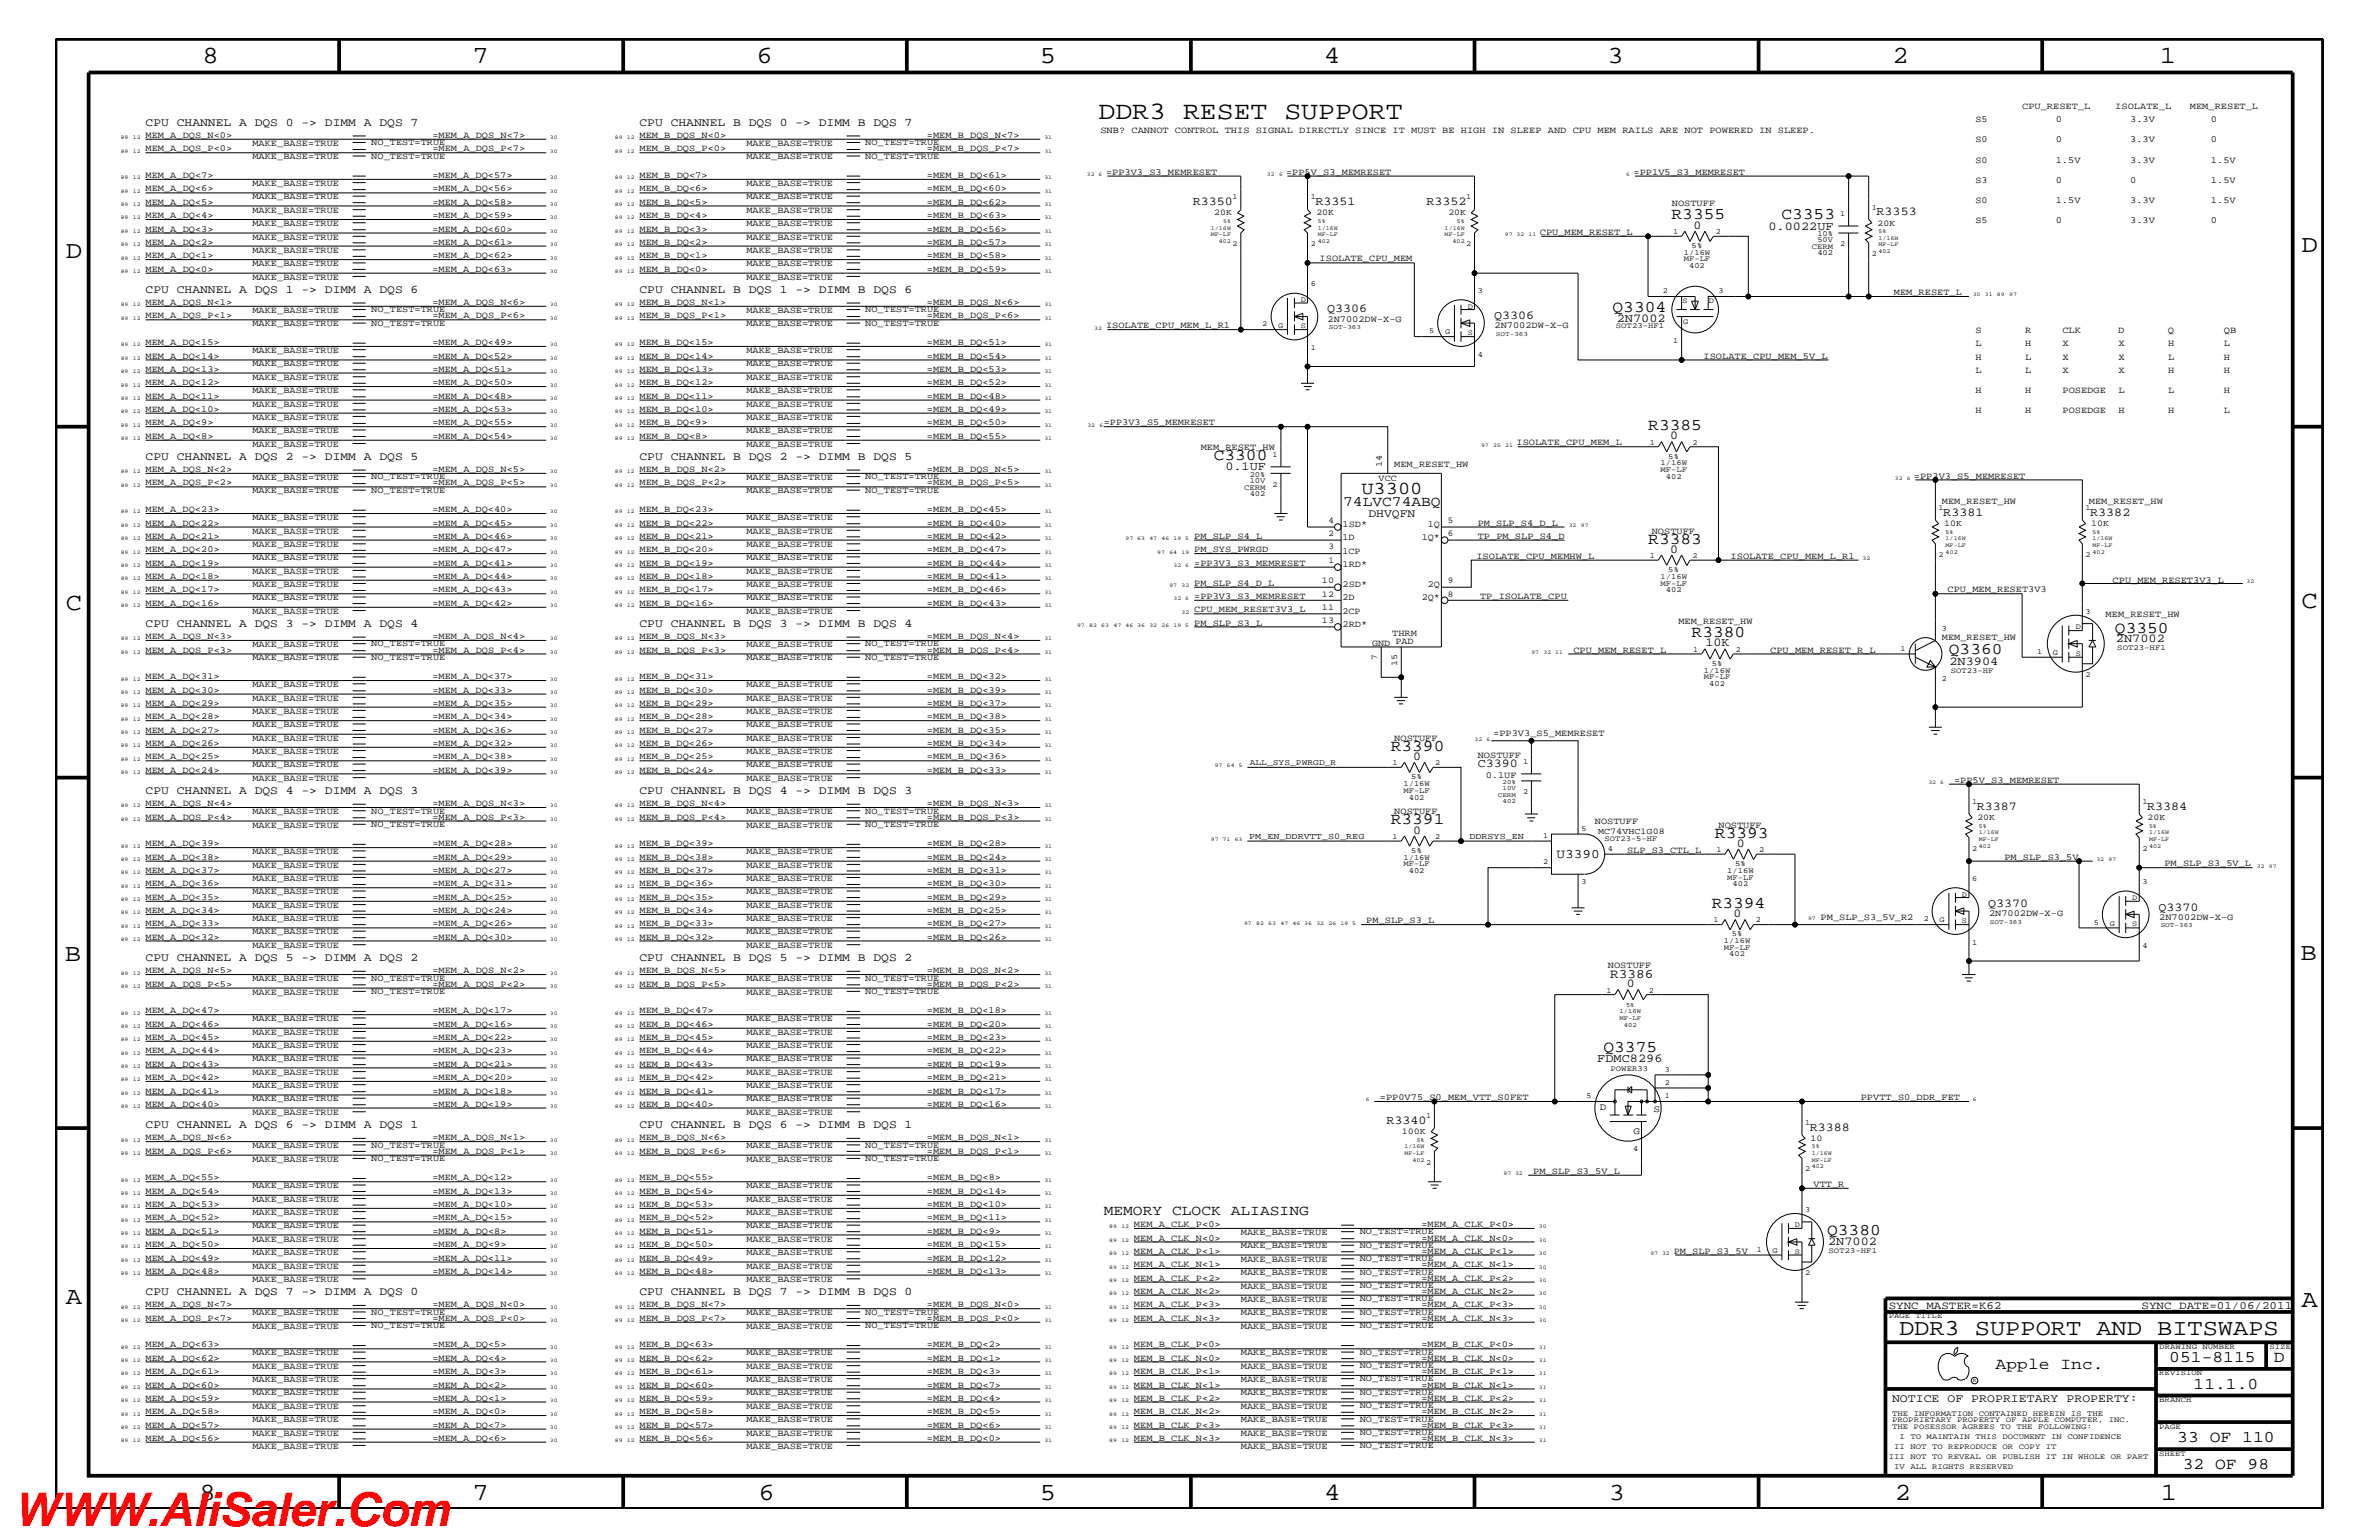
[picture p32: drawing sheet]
<svg xmlns="http://www.w3.org/2000/svg" width="432mm" height="279mm" viewBox="0 0 432 279" stroke-linecap="round" stroke-linejoin="round" font-family="sans-serif">
<defs><g id="words">
<text font-size="8.5" fill="#f00" x="2.5" y="276.8">WWW.AliSaler.Com</text>
<text font-size="4.6" x="199.4" y="21.6">DDR3 RESET SUPPORT</text>
<g font-size="4.5">
<text x="36.7" y="11.5">8</text>
<text x="85.8" y="11.5">7</text>
<text x="137.3" y="11.5">6</text>
<text x="188.7" y="11.5">5</text>
<text x="240.3" y="11.5">4</text>
<text x="291.8" y="11.5">3</text>
<text x="343.5" y="11.5">2</text>
<text x="392" y="11.5">1</text>
<text x="11.9" y="46.8">D</text>
<text x="417.8" y="45.7">D</text>
<text x="11.9" y="110.6">C</text>
<text x="417.7" y="110.3">C</text>
<text x="11.8" y="174.3">B</text>
<text x="417.6" y="174.2">B</text>
<text x="11.9" y="236.7">A</text>
<text x="417.7" y="237.1">A</text>
<text x="36.2" y="272.1">8</text>
<text x="85.8" y="272.1">7</text>
<text x="137.7" y="272.1">6</text>
<text x="188.7" y="272.1">5</text>
<text x="240.4" y="272.1">4</text>
<text x="292" y="272.1">3</text>
<text x="343.9" y="272.1">2</text>
<text x="392.2" y="272.1">1</text>
</g>
<text font-size="4.1" x="344.7" y="242.3">DDR3 SUPPORT AND BITSWAPS</text>
<text font-size="3.3" x="247.1" y="89.7">U3300</text>
<g font-size="3">
<text x="303.4" y="39.8">R3355</text>
<text x="323.3" y="39.8">C3353</text>
<text x="292.7" y="56.7">Q3304</text>
<text x="220.3" y="83.5">C3300</text>
<text x="299.2" y="78">R3385</text>
<text x="299.2" y="98.7">R3383</text>
<text x="307" y="115.6">R3380</text>
<text x="353.7" y="118.6">Q3360</text>
<text x="383.9" y="114.8">Q3350</text>
<text x="252.4" y="136.2">R3390</text>
<text x="252.4" y="149.6">R3391</text>
<text x="311.3" y="152">R3393</text>
<text x="310.7" y="164.7">R3394</text>
<text x="291" y="190.9">Q3375</text>
<text x="331.6" y="224.1">Q3380</text>
<text x="362.2" y="248.4">Apple Inc.</text>
<text x="393.7" y="247.1">051-8115</text>
<text x="398.1" y="252">11.1.0</text>
<text x="412.7" y="247.1">D</text>
<text x="395.2" y="261.6">33 OF 110</text>
<text x="396.2" y="266.6">32 OF 98</text>
</g>
<g font-size="2.6">
<text x="243.8" y="91.8">74LVC74ABQ</text>
<text x="200.3" y="220.4">MEMORY CLOCK ALIASING</text>
</g>
<g font-size="2.4">
<text x="282.5" y="155.7">U3390</text>
<text x="292.2" y="177.4">R3386</text>
</g>
<g font-size="2.2">
<text x="216.5" y="37.3">R3350</text>
<text x="238.8" y="37.3">R3351</text>
<text x="258.9" y="37.3">R3352</text>
<text x="307.4" y="41.5">0</text>
<text x="321" y="41.7">0.0022UF</text>
<text x="340.6" y="39.1">R3353</text>
<text x="240.9" y="56.7">Q3306</text>
<text x="271.2" y="57.9">Q3306</text>
<text x="293.5" y="58.4">2N7002</text>
<text x="303.1" y="79.7">0</text>
<text x="222.4" y="85.3">0.1UF</text>
<text x="352.7" y="93.7">R3381</text>
<text x="379.4" y="93.7">R3382</text>
<text x="303.1" y="100.4">0</text>
<text x="309.5" y="117.3">10K</text>
<text x="384" y="116.5">2N7002</text>
<text x="353.8" y="120.6">2N3904</text>
<text x="256.5" y="137.9">0</text>
<text x="268.2" y="139.2">C3390</text>
<text x="358.8" y="147">R3387</text>
<text x="389.7" y="147">R3384</text>
<text x="256.5" y="151.2">0</text>
<text x="315.3" y="153.7">0</text>
<text x="314.7" y="166.4">0</text>
<text x="360.8" y="164.5">Q3370</text>
<text x="391.8" y="165.2">Q3370</text>
<text x="295.3" y="179.1">0</text>
<text x="289.9" y="192.7">FDMC8296</text>
<text x="251.6" y="204">R3340</text>
<text x="328.5" y="205.2">R3388</text>
<text x="331.8" y="225.9">2N7002</text>
</g>
<g font-size="2.1">
<text x="26.4" y="22.9">CPU CHANNEL A DQS 0 -&gt; DIMM A DQS 7</text>
<text x="116.1" y="22.9">CPU CHANNEL B DQS 0 -&gt; DIMM B DQS 7</text>
<text x="26.4" y="53.2">CPU CHANNEL A DQS 1 -&gt; DIMM A DQS 6</text>
<text x="116.1" y="53.2">CPU CHANNEL B DQS 1 -&gt; DIMM B DQS 6</text>
<text x="26.4" y="83.5">CPU CHANNEL A DQS 2 -&gt; DIMM A DQS 5</text>
<text x="116.1" y="83.5">CPU CHANNEL B DQS 2 -&gt; DIMM B DQS 5</text>
<text x="248.4" y="93.8">DHVQFN</text>
<text x="26.4" y="113.7">CPU CHANNEL A DQS 3 -&gt; DIMM A DQS 4</text>
<text x="116.1" y="113.7">CPU CHANNEL B DQS 3 -&gt; DIMM B DQS 4</text>
<text x="26.4" y="144">CPU CHANNEL A DQS 4 -&gt; DIMM A DQS 3</text>
<text x="116.1" y="144">CPU CHANNEL B DQS 4 -&gt; DIMM B DQS 3</text>
<text x="26.4" y="174.4">CPU CHANNEL A DQS 5 -&gt; DIMM A DQS 2</text>
<text x="116.1" y="174.4">CPU CHANNEL B DQS 5 -&gt; DIMM B DQS 2</text>
<text x="26.4" y="204.7">CPU CHANNEL A DQS 6 -&gt; DIMM A DQS 1</text>
<text x="116.1" y="204.7">CPU CHANNEL B DQS 6 -&gt; DIMM B DQS 1</text>
<text x="26.4" y="235">CPU CHANNEL A DQS 7 -&gt; DIMM A DQS 0</text>
<text x="116.1" y="235">CPU CHANNEL B DQS 7 -&gt; DIMM B DQS 0</text>
<text x="343.4" y="254.4">NOTICE OF PROPRIETARY PROPERTY:</text>
</g>
<g font-size="2">
<text x="342.8" y="237.4">SYNC_MASTER=K62</text>
<text x="388.7" y="237.4">SYNC_DATE=01/06/2011</text>
</g>
<g font-size="1.8">
<text x="290.4" y="201.5">D</text>
<text x="300.1" y="201.7">S</text>
<text x="296.5" y="205.7">G</text>
</g>
<g font-size="1.7">
<text x="358.6" y="22.2">S5</text>
<text x="367" y="19.8">CPU_RESET_L</text>
<text x="373.1" y="22.2">0</text>
<text x="383.9" y="19.8">ISOLATE_L</text>
<text x="386.6" y="22.2">3.3V</text>
<text x="397.5" y="19.8">MEM_RESET_L</text>
<text x="401.3" y="22.2">0</text>
<text x="26.4" y="27.5">MEM_A_DQS_P&lt;0&gt;</text>
<text x="26.4" y="25">MEM_A_DQS_N&lt;0&gt;</text>
<text x="45.8" y="28.9">MAKE_BASE=TRUE</text>
<text x="45.8" y="26.5">MAKE_BASE=TRUE</text>
<text x="67.4" y="28.8">NO_TEST=TRUE</text>
<text x="67.4" y="26.4">NO_TEST=TRUE</text>
<text x="78.5" y="27.5">=MEM_A_DQS_P&lt;7&gt;</text>
<text x="78.5" y="25">=MEM_A_DQS_N&lt;7&gt;</text>
<text x="116.1" y="25">MEM_B_DQS_N&lt;0&gt;</text>
<text x="116.1" y="27.5">MEM_B_DQS_P&lt;0&gt;</text>
<text x="135.5" y="26.5">MAKE_BASE=TRUE</text>
<text x="135.5" y="28.9">MAKE_BASE=TRUE</text>
<text x="157.1" y="28.8">NO_TEST=TRUE</text>
<text x="157.1" y="26.4">NO_TEST=TRUE</text>
<text x="168.2" y="27.5">=MEM_B_DQS_P&lt;7&gt;</text>
<text x="168.2" y="25">=MEM_B_DQS_N&lt;7&gt;</text>
<text x="199.7" y="24.1">SNB? CANNOT CONTROL THIS SIGNAL DIRECTLY SINCE IT MUST BE HIGH IN SLEEP AND CPU MEM RAILS ARE NOT POWERED IN SLEEP.</text>
<text x="358.6" y="25.9">S0</text>
<text x="358.6" y="29.5">S0</text>
<text x="373.1" y="29.5">1.5V</text>
<text x="373.1" y="25.9">0</text>
<text x="386.6" y="25.9">3.3V</text>
<text x="386.6" y="29.5">3.3V</text>
<text x="401.3" y="25.9">0</text>
<text x="401.3" y="29.5">1.5V</text>
<text x="26.4" y="34.7">MEM_A_DQ&lt;6&gt;</text>
<text x="26.4" y="32.3">MEM_A_DQ&lt;7&gt;</text>
<text x="45.8" y="33.7">MAKE_BASE=TRUE</text>
<text x="78.5" y="32.3">=MEM_A_DQ&lt;57&gt;</text>
<text x="78.5" y="34.7">=MEM_A_DQ&lt;56&gt;</text>
<text x="116.1" y="34.7">MEM_B_DQ&lt;6&gt;</text>
<text x="116.1" y="32.3">MEM_B_DQ&lt;7&gt;</text>
<text x="135.5" y="33.7">MAKE_BASE=TRUE</text>
<text x="168.2" y="34.7">=MEM_B_DQ&lt;60&gt;</text>
<text x="168.2" y="32.3">=MEM_B_DQ&lt;61&gt;</text>
<text x="200.7" y="31.7">=PP3V3_S3_MEMRESET</text>
<text x="233.4" y="31.7">=PP5V_S3_MEMRESET</text>
<text x="296.5" y="31.7">=PP1V5_S3_MEMRESET</text>
<text x="358.6" y="33.1">S3</text>
<text x="373.1" y="33.1">0</text>
<text x="386.6" y="33.1">0</text>
<text x="401.3" y="33.1">1.5V</text>
<text x="26.4" y="39.6">MEM_A_DQ&lt;4&gt;</text>
<text x="26.4" y="37.2">MEM_A_DQ&lt;5&gt;</text>
<text x="45.8" y="41">MAKE_BASE=TRUE</text>
<text x="45.8" y="38.6">MAKE_BASE=TRUE</text>
<text x="45.8" y="36.2">MAKE_BASE=TRUE</text>
<text x="78.5" y="37.2">=MEM_A_DQ&lt;58&gt;</text>
<text x="78.5" y="39.6">=MEM_A_DQ&lt;59&gt;</text>
<text x="116.1" y="39.6">MEM_B_DQ&lt;4&gt;</text>
<text x="116.1" y="37.2">MEM_B_DQ&lt;5&gt;</text>
<text x="135.5" y="41">MAKE_BASE=TRUE</text>
<text x="135.5" y="38.6">MAKE_BASE=TRUE</text>
<text x="135.5" y="36.2">MAKE_BASE=TRUE</text>
<text x="168.2" y="39.6">=MEM_B_DQ&lt;63&gt;</text>
<text x="168.2" y="37.2">=MEM_B_DQ&lt;62&gt;</text>
<text x="303.4" y="37.4">NOSTUFF</text>
<text x="358.6" y="36.8">S0</text>
<text x="358.6" y="40.4">S5</text>
<text x="373.1" y="36.8">1.5V</text>
<text x="373.1" y="40.4">0</text>
<text x="386.6" y="40.4">3.3V</text>
<text x="386.6" y="36.8">3.3V</text>
<text x="401.3" y="40.4">0</text>
<text x="401.3" y="36.8">1.5V</text>
<text x="26.4" y="42">MEM_A_DQ&lt;3&gt;</text>
<text x="26.4" y="44.4">MEM_A_DQ&lt;2&gt;</text>
<text x="26.4" y="46.8">MEM_A_DQ&lt;1&gt;</text>
<text x="45.8" y="43.5">MAKE_BASE=TRUE</text>
<text x="45.8" y="45.9">MAKE_BASE=TRUE</text>
<text x="78.5" y="42">=MEM_A_DQ&lt;60&gt;</text>
<text x="78.5" y="46.8">=MEM_A_DQ&lt;62&gt;</text>
<text x="78.5" y="44.4">=MEM_A_DQ&lt;61&gt;</text>
<text x="116.1" y="46.8">MEM_B_DQ&lt;1&gt;</text>
<text x="116.1" y="44.4">MEM_B_DQ&lt;2&gt;</text>
<text x="116.1" y="42">MEM_B_DQ&lt;3&gt;</text>
<text x="135.5" y="45.9">MAKE_BASE=TRUE</text>
<text x="135.5" y="43.5">MAKE_BASE=TRUE</text>
<text x="168.2" y="46.8">=MEM_B_DQ&lt;58&gt;</text>
<text x="168.2" y="44.4">=MEM_B_DQ&lt;57&gt;</text>
<text x="168.2" y="42">=MEM_B_DQ&lt;56&gt;</text>
<text x="239.5" y="47.4">ISOLATE_CPU_MEM</text>
<text x="279.5" y="42.6">CPU_MEM_RESET_L</text>
<text x="26.4" y="49.3">MEM_A_DQ&lt;0&gt;</text>
<text x="45.8" y="50.7">MAKE_BASE=TRUE</text>
<text x="45.8" y="48.3">MAKE_BASE=TRUE</text>
<text x="78.5" y="49.3">=MEM_A_DQ&lt;63&gt;</text>
<text x="116.1" y="49.3">MEM_B_DQ&lt;0&gt;</text>
<text x="135.5" y="50.7">MAKE_BASE=TRUE</text>
<text x="135.5" y="48.3">MAKE_BASE=TRUE</text>
<text x="168.2" y="49.3">=MEM_B_DQ&lt;59&gt;</text>
<text x="343.7" y="53.5">MEM_RESET_L</text>
<text x="26.4" y="55.3">MEM_A_DQS_N&lt;1&gt;</text>
<text x="26.4" y="57.8">MEM_A_DQS_P&lt;1&gt;</text>
<text x="45.8" y="56.8">MAKE_BASE=TRUE</text>
<text x="45.8" y="59.2">MAKE_BASE=TRUE</text>
<text x="67.4" y="56.7">NO_TEST=TRUE</text>
<text x="67.4" y="59.1">NO_TEST=TRUE</text>
<text x="78.5" y="57.8">=MEM_A_DQS_P&lt;6&gt;</text>
<text x="78.5" y="55.3">=MEM_A_DQS_N&lt;6&gt;</text>
<text x="116.1" y="55.3">MEM_B_DQS_N&lt;1&gt;</text>
<text x="116.1" y="57.8">MEM_B_DQS_P&lt;1&gt;</text>
<text x="135.5" y="56.8">MAKE_BASE=TRUE</text>
<text x="135.5" y="59.2">MAKE_BASE=TRUE</text>
<text x="157.1" y="59.1">NO_TEST=TRUE</text>
<text x="157.1" y="56.7">NO_TEST=TRUE</text>
<text x="168.2" y="55.3">=MEM_B_DQS_N&lt;6&gt;</text>
<text x="168.2" y="57.8">=MEM_B_DQS_P&lt;6&gt;</text>
<text x="200.7" y="59.5">ISOLATE_CPU_MEM_L_R1</text>
<text x="241" y="58.4">2N7002DW-X-G</text>
<text x="271.3" y="59.5">2N7002DW-X-G</text>
<text x="26.4" y="62.6">MEM_A_DQ&lt;15&gt;</text>
<text x="26.4" y="65.1">MEM_A_DQ&lt;14&gt;</text>
<text x="45.8" y="64">MAKE_BASE=TRUE</text>
<text x="78.5" y="62.6">=MEM_A_DQ&lt;49&gt;</text>
<text x="78.5" y="65.1">=MEM_A_DQ&lt;52&gt;</text>
<text x="116.1" y="65.1">MEM_B_DQ&lt;14&gt;</text>
<text x="116.1" y="62.6">MEM_B_DQ&lt;15&gt;</text>
<text x="135.5" y="64">MAKE_BASE=TRUE</text>
<text x="168.2" y="65.1">=MEM_B_DQ&lt;54&gt;</text>
<text x="168.2" y="62.6">=MEM_B_DQ&lt;51&gt;</text>
<text x="309.2" y="65.1">ISOLATE_CPU_MEM_5V_L</text>
<text x="358.6" y="65.3">H</text>
<text x="358.6" y="62.9">L</text>
<text x="358.6" y="60.4">S</text>
<text x="367.6" y="60.4">R</text>
<text x="367.6" y="65.3">L</text>
<text x="367.6" y="62.9">H</text>
<text x="374.3" y="60.4">CLK</text>
<text x="374.3" y="65.3">X</text>
<text x="374.3" y="62.9">X</text>
<text x="384.5" y="60.4">D</text>
<text x="384.5" y="65.3">X</text>
<text x="384.5" y="62.9">X</text>
<text x="393.5" y="60.4">Q</text>
<text x="393.5" y="65.3">L</text>
<text x="393.5" y="62.9">H</text>
<text x="403.6" y="60.4">QB</text>
<text x="403.7" y="65.3">H</text>
<text x="403.7" y="62.9">L</text>
<text x="26.4" y="69.9">MEM_A_DQ&lt;12&gt;</text>
<text x="26.4" y="67.5">MEM_A_DQ&lt;13&gt;</text>
<text x="45.8" y="71.3">MAKE_BASE=TRUE</text>
<text x="45.8" y="68.9">MAKE_BASE=TRUE</text>
<text x="45.8" y="66.5">MAKE_BASE=TRUE</text>
<text x="78.5" y="69.9">=MEM_A_DQ&lt;50&gt;</text>
<text x="78.5" y="67.5">=MEM_A_DQ&lt;51&gt;</text>
<text x="116.1" y="67.5">MEM_B_DQ&lt;13&gt;</text>
<text x="116.1" y="69.9">MEM_B_DQ&lt;12&gt;</text>
<text x="135.5" y="68.9">MAKE_BASE=TRUE</text>
<text x="135.5" y="71.3">MAKE_BASE=TRUE</text>
<text x="135.5" y="66.5">MAKE_BASE=TRUE</text>
<text x="168.2" y="67.5">=MEM_B_DQ&lt;53&gt;</text>
<text x="168.2" y="69.9">=MEM_B_DQ&lt;52&gt;</text>
<text x="358.6" y="67.7">L</text>
<text x="358.6" y="71.3">H</text>
<text x="367.6" y="67.7">L</text>
<text x="367.6" y="71.3">H</text>
<text x="374.3" y="67.7">X</text>
<text x="374.3" y="71.3">POSEDGE</text>
<text x="384.5" y="67.7">X</text>
<text x="384.5" y="71.3">L</text>
<text x="393.5" y="67.7">H</text>
<text x="393.5" y="71.3">L</text>
<text x="403.7" y="67.7">H</text>
<text x="403.7" y="71.3">H</text>
<text x="26.4" y="72.3">MEM_A_DQ&lt;11&gt;</text>
<text x="26.4" y="74.7">MEM_A_DQ&lt;10&gt;</text>
<text x="26.4" y="77.2">MEM_A_DQ&lt;9&gt;</text>
<text x="45.8" y="73.8">MAKE_BASE=TRUE</text>
<text x="45.8" y="76.2">MAKE_BASE=TRUE</text>
<text x="78.5" y="77.2">=MEM_A_DQ&lt;55&gt;</text>
<text x="78.5" y="72.3">=MEM_A_DQ&lt;48&gt;</text>
<text x="78.5" y="74.7">=MEM_A_DQ&lt;53&gt;</text>
<text x="116.1" y="77.2">MEM_B_DQ&lt;9&gt;</text>
<text x="116.1" y="72.3">MEM_B_DQ&lt;11&gt;</text>
<text x="116.1" y="74.7">MEM_B_DQ&lt;10&gt;</text>
<text x="135.5" y="73.8">MAKE_BASE=TRUE</text>
<text x="135.5" y="76.2">MAKE_BASE=TRUE</text>
<text x="168.2" y="74.7">=MEM_B_DQ&lt;49&gt;</text>
<text x="168.2" y="72.3">=MEM_B_DQ&lt;48&gt;</text>
<text x="168.2" y="77.2">=MEM_B_DQ&lt;50&gt;</text>
<text x="200.3" y="77.2">=PP3V3_S5_MEMRESET</text>
<text x="358.6" y="75">H</text>
<text x="367.6" y="75">H</text>
<text x="374.3" y="75">POSEDGE</text>
<text x="384.5" y="75">H</text>
<text x="393.5" y="75">H</text>
<text x="403.7" y="75">L</text>
<text x="26.4" y="79.6">MEM_A_DQ&lt;8&gt;</text>
<text x="45.8" y="78.6">MAKE_BASE=TRUE</text>
<text x="45.8" y="81.1">MAKE_BASE=TRUE</text>
<text x="78.5" y="79.6">=MEM_A_DQ&lt;54&gt;</text>
<text x="116.1" y="79.6">MEM_B_DQ&lt;8&gt;</text>
<text x="135.5" y="78.6">MAKE_BASE=TRUE</text>
<text x="135.5" y="81.1">MAKE_BASE=TRUE</text>
<text x="168.2" y="79.6">=MEM_B_DQ&lt;55&gt;</text>
<text x="217.9" y="81.6">MEM_RESET_HW</text>
<text x="275.3" y="80.8">ISOLATE_CPU_MEM_L</text>
<text x="26.4" y="88.1">MEM_A_DQS_P&lt;2&gt;</text>
<text x="26.4" y="85.6">MEM_A_DQS_N&lt;2&gt;</text>
<text x="45.8" y="89.5">MAKE_BASE=TRUE</text>
<text x="45.8" y="87.1">MAKE_BASE=TRUE</text>
<text x="67.4" y="89.4">NO_TEST=TRUE</text>
<text x="67.4" y="87">NO_TEST=TRUE</text>
<text x="78.5" y="88.1">=MEM_A_DQS_P&lt;5&gt;</text>
<text x="78.5" y="85.6">=MEM_A_DQS_N&lt;5&gt;</text>
<text x="116.1" y="88.1">MEM_B_DQS_P&lt;2&gt;</text>
<text x="116.1" y="85.6">MEM_B_DQS_N&lt;2&gt;</text>
<text x="135.5" y="89.5">MAKE_BASE=TRUE</text>
<text x="135.5" y="87.1">MAKE_BASE=TRUE</text>
<text x="157.1" y="89.4">NO_TEST=TRUE</text>
<text x="157.1" y="87">NO_TEST=TRUE</text>
<text x="168.2" y="88.1">=MEM_B_DQS_P&lt;5&gt;</text>
<text x="168.2" y="85.6">=MEM_B_DQS_N&lt;5&gt;</text>
<text x="250.2" y="87.3">VCC</text>
<text x="253.1" y="84.7">MEM_RESET_HW</text>
<text x="347.4" y="86.9">=PP3V3_S5_MEMRESET</text>
<text x="26.4" y="95.4">MEM_A_DQ&lt;22&gt;</text>
<text x="26.4" y="92.9">MEM_A_DQ&lt;23&gt;</text>
<text x="45.8" y="94.3">MAKE_BASE=TRUE</text>
<text x="78.5" y="92.9">=MEM_A_DQ&lt;40&gt;</text>
<text x="78.5" y="95.4">=MEM_A_DQ&lt;45&gt;</text>
<text x="116.1" y="92.9">MEM_B_DQ&lt;23&gt;</text>
<text x="116.1" y="95.4">MEM_B_DQ&lt;22&gt;</text>
<text x="135.5" y="94.3">MAKE_BASE=TRUE</text>
<text x="168.2" y="92.9">=MEM_B_DQ&lt;45&gt;</text>
<text x="168.2" y="95.4">=MEM_B_DQ&lt;40&gt;</text>
<text x="243.7" y="95.6">1SD*</text>
<text x="259.2" y="95.6">1Q</text>
<text x="268.2" y="95.4">PM_SLP_S4_D_L</text>
<text x="352.5" y="91.4">MEM_RESET_HW</text>
<text x="379.1" y="91.4">MEM_RESET_HW</text>
<text x="26.4" y="100.2">MEM_A_DQ&lt;20&gt;</text>
<text x="26.4" y="97.7">MEM_A_DQ&lt;21&gt;</text>
<text x="45.8" y="101.6">MAKE_BASE=TRUE</text>
<text x="45.8" y="99.3">MAKE_BASE=TRUE</text>
<text x="45.8" y="96.8">MAKE_BASE=TRUE</text>
<text x="78.5" y="100.2">=MEM_A_DQ&lt;47&gt;</text>
<text x="78.5" y="97.7">=MEM_A_DQ&lt;46&gt;</text>
<text x="116.1" y="97.7">MEM_B_DQ&lt;21&gt;</text>
<text x="116.1" y="100.2">MEM_B_DQ&lt;20&gt;</text>
<text x="135.5" y="99.3">MAKE_BASE=TRUE</text>
<text x="135.5" y="96.8">MAKE_BASE=TRUE</text>
<text x="135.5" y="101.6">MAKE_BASE=TRUE</text>
<text x="168.2" y="100.2">=MEM_B_DQ&lt;47&gt;</text>
<text x="168.2" y="97.7">=MEM_B_DQ&lt;42&gt;</text>
<text x="216.7" y="100.2">PM_SYS_PWRGD</text>
<text x="216.7" y="97.7">PM_SLP_S4_L</text>
<text x="243.7" y="100.4">1CP</text>
<text x="243.7" y="98">1D</text>
<text x="258.1" y="98">1Q*</text>
<text x="268" y="101.4">ISOLATE_CPU_MEMHW_L</text>
<text x="268.2" y="97.7">TP_PM_SLP_S4_D</text>
<text x="299.8" y="96.8">NOSTUFF</text>
<text x="314.1" y="101.4">ISOLATE_CPU_MEM_L_R1</text>
<text x="26.4" y="107.5">MEM_A_DQ&lt;17&gt;</text>
<text x="26.4" y="105">MEM_A_DQ&lt;18&gt;</text>
<text x="26.4" y="102.6">MEM_A_DQ&lt;19&gt;</text>
<text x="45.8" y="106.5">MAKE_BASE=TRUE</text>
<text x="45.8" y="104.1">MAKE_BASE=TRUE</text>
<text x="78.5" y="107.5">=MEM_A_DQ&lt;43&gt;</text>
<text x="78.5" y="105">=MEM_A_DQ&lt;44&gt;</text>
<text x="78.5" y="102.6">=MEM_A_DQ&lt;41&gt;</text>
<text x="116.1" y="105">MEM_B_DQ&lt;18&gt;</text>
<text x="116.1" y="107.5">MEM_B_DQ&lt;17&gt;</text>
<text x="116.1" y="102.6">MEM_B_DQ&lt;19&gt;</text>
<text x="135.5" y="106.5">MAKE_BASE=TRUE</text>
<text x="135.5" y="104.1">MAKE_BASE=TRUE</text>
<text x="168.2" y="105">=MEM_B_DQ&lt;41&gt;</text>
<text x="168.2" y="107.5">=MEM_B_DQ&lt;46&gt;</text>
<text x="168.2" y="102.6">=MEM_B_DQ&lt;44&gt;</text>
<text x="216.7" y="106.3">PM_SLP_S4_D_L</text>
<text x="216.7" y="102.6">=PP3V3_S3_MEMRESET</text>
<text x="243.7" y="102.9">1RD*</text>
<text x="243.7" y="106.5">2SD*</text>
<text x="259.2" y="106.5">2Q</text>
<text x="353.5" y="107.5">CPU_MEM_RESET3V3</text>
<text x="383.5" y="105.7">CPU_MEM_RESET3V3_L</text>
<text x="26.4" y="109.9">MEM_A_DQ&lt;16&gt;</text>
<text x="45.8" y="108.9">MAKE_BASE=TRUE</text>
<text x="45.8" y="111.4">MAKE_BASE=TRUE</text>
<text x="78.5" y="109.9">=MEM_A_DQ&lt;42&gt;</text>
<text x="116.1" y="109.9">MEM_B_DQ&lt;16&gt;</text>
<text x="135.5" y="111.4">MAKE_BASE=TRUE</text>
<text x="135.5" y="108.9">MAKE_BASE=TRUE</text>
<text x="168.2" y="109.9">=MEM_B_DQ&lt;43&gt;</text>
<text x="216.7" y="111.1">CPU_MEM_RESET3V3_L</text>
<text x="216.7" y="113.6">PM_SLP_S3_L</text>
<text x="216.7" y="108.7">=PP3V3_S3_MEMRESET</text>
<text x="243.7" y="108.9">2D</text>
<text x="243.7" y="111.4">2CP</text>
<text x="243.7" y="113.7">2RD*</text>
<text x="258.1" y="108.9">2Q*</text>
<text x="268.6" y="108.7">TP_ISOLATE_CPU</text>
<text x="304.6" y="113.1">MEM_RESET_HW</text>
<text x="382.2" y="112">MEM_RESET_HW</text>
<text x="26.4" y="118.4">MEM_A_DQS_P&lt;3&gt;</text>
<text x="26.4" y="115.9">MEM_A_DQS_N&lt;3&gt;</text>
<text x="45.8" y="119.8">MAKE_BASE=TRUE</text>
<text x="45.8" y="117.4">MAKE_BASE=TRUE</text>
<text x="67.4" y="119.7">NO_TEST=TRUE</text>
<text x="67.4" y="117.3">NO_TEST=TRUE</text>
<text x="78.5" y="118.4">=MEM_A_DQS_P&lt;4&gt;</text>
<text x="78.5" y="115.9">=MEM_A_DQS_N&lt;4&gt;</text>
<text x="116.1" y="118.4">MEM_B_DQS_P&lt;3&gt;</text>
<text x="116.1" y="115.9">MEM_B_DQS_N&lt;3&gt;</text>
<text x="135.5" y="119.8">MAKE_BASE=TRUE</text>
<text x="135.5" y="117.4">MAKE_BASE=TRUE</text>
<text x="157.1" y="119.7">NO_TEST=TRUE</text>
<text x="157.1" y="117.3">NO_TEST=TRUE</text>
<text x="168.2" y="115.9">=MEM_B_DQS_N&lt;4&gt;</text>
<text x="168.2" y="118.4">=MEM_B_DQS_P&lt;4&gt;</text>
<text x="249" y="117.2">GND PAD</text>
<text x="252.7" y="115.3">THRM</text>
<text x="285.6" y="118.4">CPU_MEM_RESET_L</text>
<text x="321.3" y="118.4">CPU_MEM_RESET_R_L</text>
<text x="352.5" y="116.2">MEM_RESET_HW</text>
<text x="26.4" y="125.7">MEM_A_DQ&lt;30&gt;</text>
<text x="26.4" y="123.2">MEM_A_DQ&lt;31&gt;</text>
<text x="45.8" y="124.7">MAKE_BASE=TRUE</text>
<text x="78.5" y="125.7">=MEM_A_DQ&lt;33&gt;</text>
<text x="78.5" y="123.2">=MEM_A_DQ&lt;37&gt;</text>
<text x="116.1" y="125.7">MEM_B_DQ&lt;30&gt;</text>
<text x="116.1" y="123.2">MEM_B_DQ&lt;31&gt;</text>
<text x="135.5" y="124.7">MAKE_BASE=TRUE</text>
<text x="168.2" y="123.2">=MEM_B_DQ&lt;32&gt;</text>
<text x="168.2" y="125.7">=MEM_B_DQ&lt;39&gt;</text>
<text x="26.4" y="128">MEM_A_DQ&lt;29&gt;</text>
<text x="26.4" y="130.5">MEM_A_DQ&lt;28&gt;</text>
<text x="45.8" y="129.6">MAKE_BASE=TRUE</text>
<text x="45.8" y="127.1">MAKE_BASE=TRUE</text>
<text x="45.8" y="131.9">MAKE_BASE=TRUE</text>
<text x="78.5" y="130.5">=MEM_A_DQ&lt;34&gt;</text>
<text x="78.5" y="128">=MEM_A_DQ&lt;35&gt;</text>
<text x="116.1" y="130.5">MEM_B_DQ&lt;28&gt;</text>
<text x="116.1" y="128">MEM_B_DQ&lt;29&gt;</text>
<text x="135.5" y="131.9">MAKE_BASE=TRUE</text>
<text x="135.5" y="129.6">MAKE_BASE=TRUE</text>
<text x="135.5" y="127.1">MAKE_BASE=TRUE</text>
<text x="168.2" y="130.5">=MEM_B_DQ&lt;38&gt;</text>
<text x="168.2" y="128">=MEM_B_DQ&lt;37&gt;</text>
<text x="26.4" y="137.8">MEM_A_DQ&lt;25&gt;</text>
<text x="26.4" y="133">MEM_A_DQ&lt;27&gt;</text>
<text x="26.4" y="135.3">MEM_A_DQ&lt;26&gt;</text>
<text x="45.8" y="134.4">MAKE_BASE=TRUE</text>
<text x="45.8" y="136.9">MAKE_BASE=TRUE</text>
<text x="78.5" y="133">=MEM_A_DQ&lt;36&gt;</text>
<text x="78.5" y="135.3">=MEM_A_DQ&lt;32&gt;</text>
<text x="78.5" y="137.8">=MEM_A_DQ&lt;38&gt;</text>
<text x="116.1" y="137.8">MEM_B_DQ&lt;25&gt;</text>
<text x="116.1" y="133">MEM_B_DQ&lt;27&gt;</text>
<text x="116.1" y="135.3">MEM_B_DQ&lt;26&gt;</text>
<text x="135.5" y="134.4">MAKE_BASE=TRUE</text>
<text x="135.5" y="136.9">MAKE_BASE=TRUE</text>
<text x="168.2" y="137.8">=MEM_B_DQ&lt;36&gt;</text>
<text x="168.2" y="133">=MEM_B_DQ&lt;35&gt;</text>
<text x="168.2" y="135.3">=MEM_B_DQ&lt;34&gt;</text>
<text x="253.1" y="134.4">NOSTUFF</text>
<text x="268.2" y="137.4">NOSTUFF</text>
<text x="271" y="133.5">=PP3V3_S5_MEMRESET</text>
<text x="26.4" y="140.2">MEM_A_DQ&lt;24&gt;</text>
<text x="45.8" y="141.7">MAKE_BASE=TRUE</text>
<text x="45.8" y="139.2">MAKE_BASE=TRUE</text>
<text x="78.5" y="140.2">=MEM_A_DQ&lt;39&gt;</text>
<text x="116.1" y="140.2">MEM_B_DQ&lt;24&gt;</text>
<text x="135.5" y="141.7">MAKE_BASE=TRUE</text>
<text x="135.5" y="139.2">MAKE_BASE=TRUE</text>
<text x="168.2" y="140.2">=MEM_B_DQ&lt;33&gt;</text>
<text x="269.7" y="141.1">0.1UF</text>
<text x="354.7" y="142">=PP5V_S3_MEMRESET</text>
<text x="26.4" y="148.7">MEM_A_DQS_P&lt;4&gt;</text>
<text x="26.4" y="146.2">MEM_A_DQS_N&lt;4&gt;</text>
<text x="45.8" y="147.7">MAKE_BASE=TRUE</text>
<text x="67.4" y="147.6">NO_TEST=TRUE</text>
<text x="78.5" y="146.2">=MEM_A_DQS_N&lt;3&gt;</text>
<text x="78.5" y="148.7">=MEM_A_DQS_P&lt;3&gt;</text>
<text x="116.1" y="148.7">MEM_B_DQS_P&lt;4&gt;</text>
<text x="116.1" y="146.2">MEM_B_DQS_N&lt;4&gt;</text>
<text x="135.5" y="147.7">MAKE_BASE=TRUE</text>
<text x="157.1" y="147.6">NO_TEST=TRUE</text>
<text x="168.2" y="146.2">=MEM_B_DQS_N&lt;3&gt;</text>
<text x="168.2" y="148.7">=MEM_B_DQS_P&lt;3&gt;</text>
<text x="253.1" y="147.7">NOSTUFF</text>
<text x="289.5" y="149.6">NOSTUFF</text>
<text x="26.4" y="156">MEM_A_DQ&lt;38&gt;</text>
<text x="26.4" y="153.5">MEM_A_DQ&lt;39&gt;</text>
<text x="45.8" y="155">MAKE_BASE=TRUE</text>
<text x="45.8" y="150.1">MAKE_BASE=TRUE</text>
<text x="67.4" y="150.1">NO_TEST=TRUE</text>
<text x="78.5" y="156">=MEM_A_DQ&lt;29&gt;</text>
<text x="78.5" y="153.5">=MEM_A_DQ&lt;28&gt;</text>
<text x="116.1" y="156">MEM_B_DQ&lt;38&gt;</text>
<text x="116.1" y="153.5">MEM_B_DQ&lt;39&gt;</text>
<text x="135.5" y="155">MAKE_BASE=TRUE</text>
<text x="135.5" y="150.1">MAKE_BASE=TRUE</text>
<text x="157.1" y="150.1">NO_TEST=TRUE</text>
<text x="168.2" y="153.5">=MEM_B_DQ&lt;28&gt;</text>
<text x="168.2" y="156">=MEM_B_DQ&lt;24&gt;</text>
<text x="295.3" y="154.7">SLP_S3_CTL_L</text>
<text x="311.9" y="150.1">NOSTUFF</text>
<text x="363.8" y="156">PM_SLP_S3_5V</text>
<text x="26.4" y="160.8">MEM_A_DQ&lt;36&gt;</text>
<text x="26.4" y="158.4">MEM_A_DQ&lt;37&gt;</text>
<text x="45.8" y="157.4">MAKE_BASE=TRUE</text>
<text x="45.8" y="159.9">MAKE_BASE=TRUE</text>
<text x="78.5" y="160.8">=MEM_A_DQ&lt;31&gt;</text>
<text x="78.5" y="158.4">=MEM_A_DQ&lt;27&gt;</text>
<text x="116.1" y="160.8">MEM_B_DQ&lt;36&gt;</text>
<text x="116.1" y="158.4">MEM_B_DQ&lt;37&gt;</text>
<text x="135.5" y="157.4">MAKE_BASE=TRUE</text>
<text x="135.5" y="159.9">MAKE_BASE=TRUE</text>
<text x="168.2" y="160.8">=MEM_B_DQ&lt;30&gt;</text>
<text x="168.2" y="158.4">=MEM_B_DQ&lt;31&gt;</text>
<text x="392.9" y="157.2">PM_SLP_S3_5V_L</text>
<text x="26.4" y="165.6">MEM_A_DQ&lt;34&gt;</text>
<text x="26.4" y="163.3">MEM_A_DQ&lt;35&gt;</text>
<text x="45.8" y="162.3">MAKE_BASE=TRUE</text>
<text x="45.8" y="164.7">MAKE_BASE=TRUE</text>
<text x="45.8" y="167.1">MAKE_BASE=TRUE</text>
<text x="78.5" y="165.6">=MEM_A_DQ&lt;24&gt;</text>
<text x="78.5" y="163.3">=MEM_A_DQ&lt;25&gt;</text>
<text x="116.1" y="165.6">MEM_B_DQ&lt;34&gt;</text>
<text x="116.1" y="163.3">MEM_B_DQ&lt;35&gt;</text>
<text x="135.5" y="167.1">MAKE_BASE=TRUE</text>
<text x="135.5" y="162.3">MAKE_BASE=TRUE</text>
<text x="135.5" y="164.7">MAKE_BASE=TRUE</text>
<text x="168.2" y="163.3">=MEM_B_DQ&lt;29&gt;</text>
<text x="168.2" y="165.6">=MEM_B_DQ&lt;25&gt;</text>
<text x="248" y="167.5">PM_SLP_S3_L</text>
<text x="330.5" y="166.9">PM_SLP_S3_5V_R2</text>
<text x="361" y="166.2">2N7002DW-X-G</text>
<text x="391.9" y="166.9">2N7002DW-X-G</text>
<text x="26.4" y="168.1">MEM_A_DQ&lt;33&gt;</text>
<text x="26.4" y="170.5">MEM_A_DQ&lt;32&gt;</text>
<text x="45.8" y="169.5">MAKE_BASE=TRUE</text>
<text x="45.8" y="172">MAKE_BASE=TRUE</text>
<text x="78.5" y="170.5">=MEM_A_DQ&lt;30&gt;</text>
<text x="78.5" y="168.1">=MEM_A_DQ&lt;26&gt;</text>
<text x="116.1" y="170.5">MEM_B_DQ&lt;32&gt;</text>
<text x="116.1" y="168.1">MEM_B_DQ&lt;33&gt;</text>
<text x="135.5" y="172">MAKE_BASE=TRUE</text>
<text x="135.5" y="169.5">MAKE_BASE=TRUE</text>
<text x="168.2" y="170.5">=MEM_B_DQ&lt;26&gt;</text>
<text x="168.2" y="168.1">=MEM_B_DQ&lt;27&gt;</text>
<text x="26.4" y="176.6">MEM_A_DQS_N&lt;5&gt;</text>
<text x="26.4" y="179">MEM_A_DQS_P&lt;5&gt;</text>
<text x="45.8" y="178">MAKE_BASE=TRUE</text>
<text x="67.4" y="177.9">NO_TEST=TRUE</text>
<text x="78.5" y="176.6">=MEM_A_DQS_N&lt;2&gt;</text>
<text x="78.5" y="179">=MEM_A_DQS_P&lt;2&gt;</text>
<text x="116.1" y="179">MEM_B_DQS_P&lt;5&gt;</text>
<text x="116.1" y="176.6">MEM_B_DQS_N&lt;5&gt;</text>
<text x="135.5" y="178">MAKE_BASE=TRUE</text>
<text x="157.1" y="177.9">NO_TEST=TRUE</text>
<text x="168.2" y="179">=MEM_B_DQS_P&lt;2&gt;</text>
<text x="168.2" y="176.6">=MEM_B_DQS_N&lt;2&gt;</text>
<text x="291.8" y="175.6">NOSTUFF</text>
<text x="26.4" y="183.8">MEM_A_DQ&lt;47&gt;</text>
<text x="45.8" y="185.3">MAKE_BASE=TRUE</text>
<text x="45.8" y="180.5">MAKE_BASE=TRUE</text>
<text x="67.4" y="180.4">NO_TEST=TRUE</text>
<text x="78.5" y="183.8">=MEM_A_DQ&lt;17&gt;</text>
<text x="116.1" y="183.8">MEM_B_DQ&lt;47&gt;</text>
<text x="135.5" y="185.3">MAKE_BASE=TRUE</text>
<text x="135.5" y="180.5">MAKE_BASE=TRUE</text>
<text x="157.1" y="180.4">NO_TEST=TRUE</text>
<text x="168.2" y="183.8">=MEM_B_DQ&lt;18&gt;</text>
<text x="26.4" y="186.3">MEM_A_DQ&lt;46&gt;</text>
<text x="26.4" y="188.7">MEM_A_DQ&lt;45&gt;</text>
<text x="26.4" y="191.1">MEM_A_DQ&lt;44&gt;</text>
<text x="45.8" y="187.7">MAKE_BASE=TRUE</text>
<text x="45.8" y="190.2">MAKE_BASE=TRUE</text>
<text x="78.5" y="188.7">=MEM_A_DQ&lt;22&gt;</text>
<text x="78.5" y="186.3">=MEM_A_DQ&lt;16&gt;</text>
<text x="78.5" y="191.1">=MEM_A_DQ&lt;23&gt;</text>
<text x="116.1" y="188.7">MEM_B_DQ&lt;45&gt;</text>
<text x="116.1" y="191.1">MEM_B_DQ&lt;44&gt;</text>
<text x="116.1" y="186.3">MEM_B_DQ&lt;46&gt;</text>
<text x="135.5" y="190.2">MAKE_BASE=TRUE</text>
<text x="135.5" y="187.7">MAKE_BASE=TRUE</text>
<text x="168.2" y="188.7">=MEM_B_DQ&lt;23&gt;</text>
<text x="168.2" y="191.1">=MEM_B_DQ&lt;22&gt;</text>
<text x="168.2" y="186.3">=MEM_B_DQ&lt;20&gt;</text>
<text x="26.4" y="193.6">MEM_A_DQ&lt;43&gt;</text>
<text x="26.4" y="195.9">MEM_A_DQ&lt;42&gt;</text>
<text x="45.8" y="195">MAKE_BASE=TRUE</text>
<text x="45.8" y="197.4">MAKE_BASE=TRUE</text>
<text x="45.8" y="192.6">MAKE_BASE=TRUE</text>
<text x="78.5" y="195.9">=MEM_A_DQ&lt;20&gt;</text>
<text x="78.5" y="193.6">=MEM_A_DQ&lt;21&gt;</text>
<text x="116.1" y="195.9">MEM_B_DQ&lt;42&gt;</text>
<text x="116.1" y="193.6">MEM_B_DQ&lt;43&gt;</text>
<text x="135.5" y="197.4">MAKE_BASE=TRUE</text>
<text x="135.5" y="195">MAKE_BASE=TRUE</text>
<text x="135.5" y="192.6">MAKE_BASE=TRUE</text>
<text x="168.2" y="195.9">=MEM_B_DQ&lt;21&gt;</text>
<text x="168.2" y="193.6">=MEM_B_DQ&lt;19&gt;</text>
<text x="26.4" y="200.9">MEM_A_DQ&lt;40&gt;</text>
<text x="26.4" y="198.4">MEM_A_DQ&lt;41&gt;</text>
<text x="45.8" y="202.3">MAKE_BASE=TRUE</text>
<text x="45.8" y="199.8">MAKE_BASE=TRUE</text>
<text x="78.5" y="200.9">=MEM_A_DQ&lt;19&gt;</text>
<text x="78.5" y="198.4">=MEM_A_DQ&lt;18&gt;</text>
<text x="116.1" y="200.9">MEM_B_DQ&lt;40&gt;</text>
<text x="116.1" y="198.4">MEM_B_DQ&lt;41&gt;</text>
<text x="135.5" y="202.3">MAKE_BASE=TRUE</text>
<text x="135.5" y="199.8">MAKE_BASE=TRUE</text>
<text x="168.2" y="198.4">=MEM_B_DQ&lt;17&gt;</text>
<text x="168.2" y="200.9">=MEM_B_DQ&lt;16&gt;</text>
<text x="250.4" y="199.6">=PP0V75_S0_MEM_VTT_S0FET</text>
<text x="337.7" y="199.6">PPVTT_S0_DDR_FET</text>
<text x="26.4" y="206.9">MEM_A_DQS_N&lt;6&gt;</text>
<text x="26.4" y="209.3">MEM_A_DQS_P&lt;6&gt;</text>
<text x="45.8" y="208.3">MAKE_BASE=TRUE</text>
<text x="67.4" y="208.2">NO_TEST=TRUE</text>
<text x="78.5" y="209.3">=MEM_A_DQS_P&lt;1&gt;</text>
<text x="78.5" y="206.9">=MEM_A_DQS_N&lt;1&gt;</text>
<text x="116.1" y="209.3">MEM_B_DQS_P&lt;6&gt;</text>
<text x="116.1" y="206.9">MEM_B_DQS_N&lt;6&gt;</text>
<text x="135.5" y="208.3">MAKE_BASE=TRUE</text>
<text x="157.1" y="208.2">NO_TEST=TRUE</text>
<text x="168.2" y="209.3">=MEM_B_DQS_P&lt;1&gt;</text>
<text x="168.2" y="206.9">=MEM_B_DQS_N&lt;1&gt;</text>
<text x="26.4" y="214.2">MEM_A_DQ&lt;55&gt;</text>
<text x="45.8" y="215.6">MAKE_BASE=TRUE</text>
<text x="45.8" y="210.8">MAKE_BASE=TRUE</text>
<text x="67.4" y="210.7">NO_TEST=TRUE</text>
<text x="78.5" y="214.2">=MEM_A_DQ&lt;12&gt;</text>
<text x="116.1" y="214.2">MEM_B_DQ&lt;55&gt;</text>
<text x="135.5" y="215.6">MAKE_BASE=TRUE</text>
<text x="135.5" y="210.8">MAKE_BASE=TRUE</text>
<text x="157.1" y="210.7">NO_TEST=TRUE</text>
<text x="168.2" y="214.2">=MEM_B_DQ&lt;8&gt;</text>
<text x="278.3" y="213">PM_SLP_S3_5V_L</text>
<text x="329.2" y="215.3">VTT_R</text>
<text x="26.4" y="221.4">MEM_A_DQ&lt;52&gt;</text>
<text x="26.4" y="219">MEM_A_DQ&lt;53&gt;</text>
<text x="26.4" y="216.6">MEM_A_DQ&lt;54&gt;</text>
<text x="45.8" y="220.4">MAKE_BASE=TRUE</text>
<text x="45.8" y="218">MAKE_BASE=TRUE</text>
<text x="78.5" y="219">=MEM_A_DQ&lt;10&gt;</text>
<text x="78.5" y="216.6">=MEM_A_DQ&lt;13&gt;</text>
<text x="78.5" y="221.4">=MEM_A_DQ&lt;15&gt;</text>
<text x="116.1" y="221.4">MEM_B_DQ&lt;52&gt;</text>
<text x="116.1" y="216.6">MEM_B_DQ&lt;54&gt;</text>
<text x="116.1" y="219">MEM_B_DQ&lt;53&gt;</text>
<text x="135.5" y="218">MAKE_BASE=TRUE</text>
<text x="135.5" y="220.4">MAKE_BASE=TRUE</text>
<text x="168.2" y="221.4">=MEM_B_DQ&lt;11&gt;</text>
<text x="168.2" y="216.6">=MEM_B_DQ&lt;14&gt;</text>
<text x="168.2" y="219">=MEM_B_DQ&lt;10&gt;</text>
<text x="26.4" y="226.3">MEM_A_DQ&lt;50&gt;</text>
<text x="26.4" y="223.9">MEM_A_DQ&lt;51&gt;</text>
<text x="45.8" y="227.7">MAKE_BASE=TRUE</text>
<text x="45.8" y="225.3">MAKE_BASE=TRUE</text>
<text x="45.8" y="222.9">MAKE_BASE=TRUE</text>
<text x="78.5" y="226.3">=MEM_A_DQ&lt;9&gt;</text>
<text x="78.5" y="223.9">=MEM_A_DQ&lt;8&gt;</text>
<text x="116.1" y="226.3">MEM_B_DQ&lt;50&gt;</text>
<text x="116.1" y="223.9">MEM_B_DQ&lt;51&gt;</text>
<text x="135.5" y="227.7">MAKE_BASE=TRUE</text>
<text x="135.5" y="225.3">MAKE_BASE=TRUE</text>
<text x="135.5" y="222.9">MAKE_BASE=TRUE</text>
<text x="168.2" y="226.3">=MEM_B_DQ&lt;15&gt;</text>
<text x="168.2" y="223.9">=MEM_B_DQ&lt;9&gt;</text>
<text x="205.8" y="227.5">MEM_A_CLK_P&lt;1&gt;</text>
<text x="205.8" y="225.1">MEM_A_CLK_N&lt;0&gt;</text>
<text x="205.8" y="222.6">MEM_A_CLK_P&lt;0&gt;</text>
<text x="225.2" y="226.5">MAKE_BASE=TRUE</text>
<text x="225.2" y="224.1">MAKE_BASE=TRUE</text>
<text x="246.8" y="226.4">NO_TEST=TRUE</text>
<text x="246.8" y="224">NO_TEST=TRUE</text>
<text x="258" y="227.5">=MEM_A_CLK_P&lt;1&gt;</text>
<text x="258" y="225.1">=MEM_A_CLK_N&lt;0&gt;</text>
<text x="258" y="222.6">=MEM_A_CLK_P&lt;0&gt;</text>
<text x="303.8" y="227.5">PM_SLP_S3_5V</text>
<text x="26.4" y="231.1">MEM_A_DQ&lt;48&gt;</text>
<text x="26.4" y="228.7">MEM_A_DQ&lt;49&gt;</text>
<text x="45.8" y="232.6">MAKE_BASE=TRUE</text>
<text x="45.8" y="230.2">MAKE_BASE=TRUE</text>
<text x="78.5" y="228.7">=MEM_A_DQ&lt;11&gt;</text>
<text x="78.5" y="231.1">=MEM_A_DQ&lt;14&gt;</text>
<text x="116.1" y="231.1">MEM_B_DQ&lt;48&gt;</text>
<text x="116.1" y="228.7">MEM_B_DQ&lt;49&gt;</text>
<text x="135.5" y="232.6">MAKE_BASE=TRUE</text>
<text x="135.5" y="230.2">MAKE_BASE=TRUE</text>
<text x="168.2" y="231.1">=MEM_B_DQ&lt;13&gt;</text>
<text x="168.2" y="228.7">=MEM_B_DQ&lt;12&gt;</text>
<text x="205.8" y="229.9">MEM_A_CLK_N&lt;1&gt;</text>
<text x="205.8" y="232.4">MEM_A_CLK_P&lt;2&gt;</text>
<text x="225.2" y="229">MAKE_BASE=TRUE</text>
<text x="225.2" y="231.3">MAKE_BASE=TRUE</text>
<text x="225.2" y="233.8">MAKE_BASE=TRUE</text>
<text x="246.8" y="228.8">NO_TEST=TRUE</text>
<text x="246.8" y="231.3">NO_TEST=TRUE</text>
<text x="246.8" y="233.7">NO_TEST=TRUE</text>
<text x="258" y="229.9">=MEM_A_CLK_N&lt;1&gt;</text>
<text x="258" y="232.4">=MEM_A_CLK_P&lt;2&gt;</text>
<text x="26.4" y="239.6">MEM_A_DQS_P&lt;7&gt;</text>
<text x="26.4" y="237.2">MEM_A_DQS_N&lt;7&gt;</text>
<text x="45.8" y="238.6">MAKE_BASE=TRUE</text>
<text x="67.4" y="238.5">NO_TEST=TRUE</text>
<text x="78.5" y="239.6">=MEM_A_DQS_P&lt;0&gt;</text>
<text x="78.5" y="237.2">=MEM_A_DQS_N&lt;0&gt;</text>
<text x="116.1" y="239.6">MEM_B_DQS_P&lt;7&gt;</text>
<text x="116.1" y="237.2">MEM_B_DQS_N&lt;7&gt;</text>
<text x="135.5" y="238.6">MAKE_BASE=TRUE</text>
<text x="157.1" y="238.5">NO_TEST=TRUE</text>
<text x="168.2" y="239.6">=MEM_B_DQS_P&lt;0&gt;</text>
<text x="168.2" y="237.2">=MEM_B_DQS_N&lt;0&gt;</text>
<text x="205.8" y="239.6">MEM_A_CLK_N&lt;3&gt;</text>
<text x="205.8" y="234.7">MEM_A_CLK_N&lt;2&gt;</text>
<text x="205.8" y="237.2">MEM_A_CLK_P&lt;3&gt;</text>
<text x="225.2" y="236.2">MAKE_BASE=TRUE</text>
<text x="225.2" y="238.6">MAKE_BASE=TRUE</text>
<text x="246.8" y="236.1">NO_TEST=TRUE</text>
<text x="246.8" y="238.5">NO_TEST=TRUE</text>
<text x="258" y="239.6">=MEM_A_CLK_N&lt;3&gt;</text>
<text x="258" y="234.7">=MEM_A_CLK_N&lt;2&gt;</text>
<text x="258" y="237.2">=MEM_A_CLK_P&lt;3&gt;</text>
<text x="26.4" y="244.5">MEM_A_DQ&lt;63&gt;</text>
<text x="45.8" y="245.9">MAKE_BASE=TRUE</text>
<text x="45.8" y="241.1">MAKE_BASE=TRUE</text>
<text x="67.4" y="240.9">NO_TEST=TRUE</text>
<text x="78.5" y="244.5">=MEM_A_DQ&lt;5&gt;</text>
<text x="116.1" y="244.5">MEM_B_DQ&lt;63&gt;</text>
<text x="135.5" y="245.9">MAKE_BASE=TRUE</text>
<text x="135.5" y="241.1">MAKE_BASE=TRUE</text>
<text x="157.1" y="240.9">NO_TEST=TRUE</text>
<text x="168.2" y="244.5">=MEM_B_DQ&lt;2&gt;</text>
<text x="205.8" y="244.5">MEM_B_CLK_P&lt;0&gt;</text>
<text x="225.2" y="241.1">MAKE_BASE=TRUE</text>
<text x="225.2" y="245.9">MAKE_BASE=TRUE</text>
<text x="246.8" y="240.9">NO_TEST=TRUE</text>
<text x="246.8" y="245.8">NO_TEST=TRUE</text>
<text x="258" y="244.5">=MEM_B_CLK_P&lt;0&gt;</text>
<text x="26.4" y="251.7">MEM_A_DQ&lt;60&gt;</text>
<text x="26.4" y="249.3">MEM_A_DQ&lt;61&gt;</text>
<text x="26.4" y="246.9">MEM_A_DQ&lt;62&gt;</text>
<text x="45.8" y="250.7">MAKE_BASE=TRUE</text>
<text x="45.8" y="248.4">MAKE_BASE=TRUE</text>
<text x="78.5" y="251.7">=MEM_A_DQ&lt;2&gt;</text>
<text x="78.5" y="249.3">=MEM_A_DQ&lt;3&gt;</text>
<text x="78.5" y="246.9">=MEM_A_DQ&lt;4&gt;</text>
<text x="116.1" y="251.7">MEM_B_DQ&lt;60&gt;</text>
<text x="116.1" y="249.3">MEM_B_DQ&lt;61&gt;</text>
<text x="116.1" y="246.9">MEM_B_DQ&lt;62&gt;</text>
<text x="135.5" y="250.7">MAKE_BASE=TRUE</text>
<text x="135.5" y="248.4">MAKE_BASE=TRUE</text>
<text x="168.2" y="251.7">=MEM_B_DQ&lt;7&gt;</text>
<text x="168.2" y="249.3">=MEM_B_DQ&lt;3&gt;</text>
<text x="168.2" y="246.9">=MEM_B_DQ&lt;1&gt;</text>
<text x="205.8" y="251.7">MEM_B_CLK_N&lt;1&gt;</text>
<text x="205.8" y="249.3">MEM_B_CLK_P&lt;1&gt;</text>
<text x="205.8" y="246.9">MEM_B_CLK_N&lt;0&gt;</text>
<text x="225.2" y="250.7">MAKE_BASE=TRUE</text>
<text x="225.2" y="248.4">MAKE_BASE=TRUE</text>
<text x="246.8" y="250.6">NO_TEST=TRUE</text>
<text x="246.8" y="248.2">NO_TEST=TRUE</text>
<text x="258" y="251.7">=MEM_B_CLK_N&lt;1&gt;</text>
<text x="258" y="249.3">=MEM_B_CLK_P&lt;1&gt;</text>
<text x="258" y="246.9">=MEM_B_CLK_N&lt;0&gt;</text>
<text x="26.4" y="254.2">MEM_A_DQ&lt;59&gt;</text>
<text x="26.4" y="256.6">MEM_A_DQ&lt;58&gt;</text>
<text x="45.8" y="255.6">MAKE_BASE=TRUE</text>
<text x="45.8" y="253.2">MAKE_BASE=TRUE</text>
<text x="78.5" y="256.6">=MEM_A_DQ&lt;0&gt;</text>
<text x="78.5" y="254.2">=MEM_A_DQ&lt;1&gt;</text>
<text x="116.1" y="256.6">MEM_B_DQ&lt;58&gt;</text>
<text x="116.1" y="254.2">MEM_B_DQ&lt;59&gt;</text>
<text x="135.5" y="255.6">MAKE_BASE=TRUE</text>
<text x="135.5" y="253.2">MAKE_BASE=TRUE</text>
<text x="168.2" y="256.6">=MEM_B_DQ&lt;5&gt;</text>
<text x="168.2" y="254.2">=MEM_B_DQ&lt;4&gt;</text>
<text x="205.8" y="254.2">MEM_B_CLK_P&lt;2&gt;</text>
<text x="205.8" y="256.6">MEM_B_CLK_N&lt;2&gt;</text>
<text x="225.2" y="255.6">MAKE_BASE=TRUE</text>
<text x="225.2" y="253.2">MAKE_BASE=TRUE</text>
<text x="246.8" y="255.5">NO_TEST=TRUE</text>
<text x="246.8" y="253.1">NO_TEST=TRUE</text>
<text x="246.8" y="257.9">NO_TEST=TRUE</text>
<text x="258" y="254.2">=MEM_B_CLK_P&lt;2&gt;</text>
<text x="258" y="256.6">=MEM_B_CLK_N&lt;2&gt;</text>
<text x="26.4" y="261.4">MEM_A_DQ&lt;56&gt;</text>
<text x="26.4" y="259">MEM_A_DQ&lt;57&gt;</text>
<text x="45.8" y="262.9">MAKE_BASE=TRUE</text>
<text x="45.8" y="260.5">MAKE_BASE=TRUE</text>
<text x="45.8" y="258">MAKE_BASE=TRUE</text>
<text x="78.5" y="259">=MEM_A_DQ&lt;7&gt;</text>
<text x="78.5" y="261.4">=MEM_A_DQ&lt;6&gt;</text>
<text x="116.1" y="261.4">MEM_B_DQ&lt;56&gt;</text>
<text x="116.1" y="259">MEM_B_DQ&lt;57&gt;</text>
<text x="135.5" y="262.9">MAKE_BASE=TRUE</text>
<text x="135.5" y="260.5">MAKE_BASE=TRUE</text>
<text x="135.5" y="258">MAKE_BASE=TRUE</text>
<text x="168.2" y="261.4">=MEM_B_DQ&lt;0&gt;</text>
<text x="168.2" y="259">=MEM_B_DQ&lt;6&gt;</text>
<text x="205.8" y="259">MEM_B_CLK_P&lt;3&gt;</text>
<text x="205.8" y="261.4">MEM_B_CLK_N&lt;3&gt;</text>
<text x="225.2" y="258">MAKE_BASE=TRUE</text>
<text x="225.2" y="260.5">MAKE_BASE=TRUE</text>
<text x="225.2" y="262.9">MAKE_BASE=TRUE</text>
<text x="246.8" y="260.4">NO_TEST=TRUE</text>
<text x="246.8" y="262.7">NO_TEST=TRUE</text>
<text x="258" y="259">=MEM_B_CLK_P&lt;3&gt;</text>
<text x="258" y="261.4">=MEM_B_CLK_N&lt;3&gt;</text>
</g>
<g font-size="1.6">
<text x="220.4" y="39.1">20K</text>
<text x="238.9" y="39.1">20K</text>
<text x="262.9" y="39.1">20K</text>
<text x="340.8" y="40.9">20K</text>
<text x="250.8" y="84.7" transform="rotate(-90 250.8 84.7)">14</text>
<text x="241.1" y="94.9">4</text>
<text x="262.8" y="94.9">5</text>
<text x="352.9" y="95.4">10K</text>
<text x="379.6" y="95.4">10K</text>
<text x="241.1" y="97.3">2</text>
<text x="241.1" y="99.7">3</text>
<text x="262.8" y="97.3">6</text>
<text x="239.9" y="105.8">10</text>
<text x="241.1" y="102.1">1</text>
<text x="262.8" y="105.8">9</text>
<text x="239.9" y="113.1">13</text>
<text x="239.9" y="108.2">12</text>
<text x="239.9" y="110.6">11</text>
<text x="262.8" y="108.2">8</text>
<text x="249.9" y="119.7" transform="rotate(-90 249.9 119.7)">7</text>
<text x="253.6" y="120.8" transform="rotate(-90 253.6 120.8)">15</text>
<text x="358.9" y="148.8">20K</text>
<text x="389.8" y="148.8">20K</text>
<text x="226.7" y="152.3">PM_EN_DDRVTT_S0_REG</text>
<text x="266.7" y="152.3">DDRSYS_EN</text>
<text x="290.1" y="151.3">MC74VHC1G08</text>
<text x="254.4" y="205.8">100K</text>
<text x="328.6" y="207">10</text>
</g>
<text font-size="1.5" x="226.8" y="138.7">ALL_SYS_PWRGD_R</text>
<g font-size="1.4">
<text x="223.7" y="36.2">1</text>
<text x="237.9" y="36.2">1</text>
<text x="266.1" y="36.2">1</text>
<text x="334" y="39.2">1</text>
<text x="339.8" y="38">1</text>
<text x="223.7" y="44.6">2</text>
<text x="237.9" y="44.6">2</text>
<text x="266.1" y="44.6">2</text>
<text x="303.7" y="42.5">1</text>
<text x="305.6" y="46.3">1/16W</text>
<text x="305.6" y="47.4">MF-LF</text>
<text x="307" y="45.1">5%</text>
<text x="311.4" y="42.5">2</text>
<text x="328.8" y="45.2">CERM</text>
<text x="329.9" y="46.3">402</text>
<text x="329.9" y="42.9">10%</text>
<text x="329.9" y="44">50V</text>
<text x="334" y="44.6">2</text>
<text x="339.8" y="46.5">2</text>
<text x="237.9" y="51.9">6</text>
<text x="268.2" y="53.2">3</text>
<text x="301.8" y="53.2">2</text>
<text x="306.6" y="48.7">402</text>
<text x="311.9" y="53.2">3</text>
<text x="229.1" y="59.2">2</text>
<text x="232" y="59.5">G</text>
<text x="236.1" y="54.7">D</text>
<text x="236.1" y="59.5">S</text>
<text x="266.4" y="56">D</text>
<text x="293.3" y="59.5">SOT23-HF1</text>
<text x="305.4" y="55">S</text>
<text x="305.5" y="58.7">G</text>
<text x="310.1" y="55.1">D</text>
<text x="237.9" y="63.4">1</text>
<text x="259.4" y="60.4">5</text>
<text x="262.3" y="60.7">G</text>
<text x="266.4" y="60.8">S</text>
<text x="268.2" y="64.7">4</text>
<text x="303.7" y="62.3">1</text>
<text x="231" y="82.8">1</text>
<text x="299.5" y="80.7">1</text>
<text x="302.8" y="83.3">5%</text>
<text x="307.2" y="80.7">2</text>
<text x="225.8" y="88.8">CERM</text>
<text x="226.8" y="86.5">20%</text>
<text x="226.8" y="87.6">10V</text>
<text x="231" y="88.3">2</text>
<text x="301.4" y="84.4">1/16W</text>
<text x="301.4" y="85.6">MF-LF</text>
<text x="302.3" y="86.9">402</text>
<text x="226.8" y="90">402</text>
<text x="351.9" y="92.6">1</text>
<text x="378.5" y="92.6">1</text>
<text x="299.5" y="101.3">1</text>
<text x="307.2" y="101.3">2</text>
<text x="351.9" y="101">2</text>
<text x="378.5" y="101">2</text>
<text x="301.4" y="106.3">MF-LF</text>
<text x="301.4" y="105">1/16W</text>
<text x="302.3" y="107.5">402</text>
<text x="302.8" y="103.8">5%</text>
<text x="378.5" y="111.4">3</text>
<text x="307.3" y="118.2">1</text>
<text x="315" y="118.2">2</text>
<text x="344.9" y="118.1">1</text>
<text x="352.5" y="114.4">3</text>
<text x="369.7" y="118.6">1</text>
<text x="372.6" y="118.9">G</text>
<text x="376.8" y="119">S</text>
<text x="376.8" y="114.2">D</text>
<text x="384.3" y="117.9">SOT23-HF1</text>
<text x="309.2" y="123.2">MF-LF</text>
<text x="309.2" y="122">1/16W</text>
<text x="310.2" y="124.4">402</text>
<text x="310.7" y="120.8">5%</text>
<text x="352.5" y="123.5">2</text>
<text x="354.1" y="122">SOT23-HF</text>
<text x="378.5" y="122.9">2</text>
<text x="252.7" y="138.9">1</text>
<text x="254.7" y="143.9">MF-LF</text>
<text x="254.7" y="142.6">1/16W</text>
<text x="256.2" y="141.4">5%</text>
<text x="260.5" y="138.9">2</text>
<text x="276.4" y="138.6">1</text>
<text x="255.7" y="145.1">402</text>
<text x="276.4" y="144">2</text>
<text x="358" y="145.9">1</text>
<text x="388.9" y="145.9">1</text>
<text x="252.7" y="152.2">1</text>
<text x="254.7" y="156">1/16W</text>
<text x="256.2" y="154.7">5%</text>
<text x="260.5" y="152.2">2</text>
<text x="280.1" y="152">1</text>
<text x="287" y="150.7">5</text>
<text x="291.3" y="152.6">SOT23-5-HF</text>
<text x="291.8" y="154.4">4</text>
<text x="311.6" y="154.6">1</text>
<text x="319.3" y="154.6">2</text>
<text x="358" y="154.4">2</text>
<text x="388.9" y="154.4">2</text>
<text x="254.7" y="157.2">MF-LF</text>
<text x="255.7" y="158.4">402</text>
<text x="280.1" y="156.8">2</text>
<text x="287" y="160.5">3</text>
<text x="313.5" y="159.6">MF-LF</text>
<text x="313.5" y="158.4">1/16W</text>
<text x="314.5" y="160.8">402</text>
<text x="314.9" y="157.2">5%</text>
<text x="358" y="159.9">6</text>
<text x="388.9" y="160.5">3</text>
<text x="311" y="167.3">1</text>
<text x="318.7" y="167.3">2</text>
<text x="349.2" y="167.1">2</text>
<text x="352" y="167.3">G</text>
<text x="356.1" y="162.7">D</text>
<text x="356.1" y="167.5">S</text>
<text x="380.1" y="167.8">5</text>
<text x="387" y="163.3">D</text>
<text x="312.9" y="172.3">MF-LF</text>
<text x="312.9" y="171.1">1/16W</text>
<text x="313.9" y="173.5">402</text>
<text x="314.3" y="169.9">5%</text>
<text x="358" y="171.4">1</text>
<text x="382.9" y="168">G</text>
<text x="387" y="168.1">S</text>
<text x="388.9" y="172">4</text>
<text x="291.6" y="180.1">1</text>
<text x="299.3" y="180.1">2</text>
<text x="292.3" y="194.3">POWER33</text>
<text x="302.2" y="194.4">3</text>
<text x="302.2" y="196.8">2</text>
<text x="258.8" y="202.9">1</text>
<text x="288" y="199.2">5</text>
<text x="302.2" y="199.2">1</text>
<text x="296.4" y="208.9">4</text>
<text x="327.7" y="204.1">1</text>
<text x="258.8" y="211.4">2</text>
<text x="327.7" y="212.5">2</text>
<text x="327.7" y="219.8">3</text>
<text x="318.9" y="227.1">1</text>
<text x="321.7" y="227.4">G</text>
<text x="325.8" y="227.5">S</text>
<text x="325.8" y="222.6">D</text>
<text x="331.9" y="227.3">SOT23-HF1</text>
<text x="327.7" y="231.3">2</text>
<text x="342.8" y="239.2">PAGE TITLE</text>
<text x="391.9" y="244.7">DRAWING NUMBER</text>
<text x="411.9" y="244.7">SIZE</text>
<text x="391.9" y="249.5">REVISION</text>
<text x="343.4" y="256.8">THE INFORMATION CONTAINED HEREIN IS THE</text>
<text x="391.9" y="254.4">BRANCH</text>
<text x="343.4" y="259.3">THE POSESSOR AGREES TO THE FOLLOWING:</text>
<text x="343.4" y="258">PROPRIETARY PROPERTY OF APPLE COMPUTER, INC.</text>
<text x="343.8" y="262.9">II NOT TO REPRODUCE OR COPY IT</text>
<text x="344.8" y="261.1">I TO MAINTAIN THIS DOCUMENT IN CONFIDENCE</text>
<text x="391.9" y="259.3">PAGE</text>
<text x="342.8" y="264.7">III NOT TO REVEAL OR PUBLISH IT IN WHOLE OR PART</text>
<text x="343.8" y="266.6">IV ALL RIGHTS RESERVED</text>
<text x="391.9" y="264.1">SHEET</text>
</g>
<g font-size="1.2">
<text x="241.2" y="59.7">SOT-363</text>
<text x="271.5" y="60.9">SOT-363</text>
<text x="272.7" y="142.3">20%</text>
<text x="272.7" y="143.4">10V</text>
<text x="271.9" y="144.6">CERM</text>
<text x="272.7" y="145.7">402</text>
<text x="361.2" y="167.6">SOT-363</text>
<text x="392.2" y="168.2">SOT-363</text>
<text x="294" y="183.8">1/16W</text>
<text x="294" y="185">MF-LF</text>
<text x="295.1" y="182.7">5%</text>
<text x="294.7" y="186.3">402</text>
</g>
<g font-size="1.1">
<text x="219.8" y="41.7">1/16W</text>
<text x="222" y="40.4">5%</text>
<text x="239.2" y="40.4">5%</text>
<text x="239.2" y="41.7">1/16W</text>
<text x="262.2" y="41.7">1/16W</text>
<text x="264.4" y="40.4">5%</text>
<text x="219.8" y="42.9">MF-LF</text>
<text x="221.2" y="44.1">402</text>
<text x="239.2" y="44.1">402</text>
<text x="239.2" y="42.9">MF-LF</text>
<text x="262.2" y="42.9">MF-LF</text>
<text x="263.7" y="44.1">402</text>
<text x="341" y="45.9">402</text>
<text x="341" y="44.6">MF-LF</text>
<text x="341" y="42.3">5%</text>
<text x="341" y="43.5">1/16W</text>
<text x="353.1" y="96.8">5%</text>
<text x="353.1" y="100.4">402</text>
<text x="353.1" y="98">1/16W</text>
<text x="353.1" y="99.3">MF-LF</text>
<text x="379.8" y="99.3">MF-LF</text>
<text x="379.8" y="98">1/16W</text>
<text x="379.8" y="100.4">402</text>
<text x="379.8" y="96.8">5%</text>
<text x="359.2" y="150.1">5%</text>
<text x="359.2" y="153.8">402</text>
<text x="359.2" y="152.6">MF-LF</text>
<text x="359.2" y="151.3">1/16W</text>
<text x="390.1" y="153.8">402</text>
<text x="390.1" y="150.1">5%</text>
<text x="390.1" y="151.3">1/16W</text>
<text x="390.1" y="152.6">MF-LF</text>
<text x="254.9" y="209.6">MF-LF</text>
<text x="254.9" y="208.3">1/16W</text>
<text x="257.1" y="207.1">5%</text>
<text x="328.8" y="208.3">5%</text>
<text x="328.8" y="209.6">1/16W</text>
<text x="256.4" y="210.8">402</text>
<text x="328.8" y="211.9">402</text>
<text x="328.8" y="210.8">MF-LF</text>
</g>
<g font-size="1">
<text x="21.9" y="27.7">89</text>
<text x="21.9" y="25.3">89</text>
<text x="24.1" y="27.7">12</text>
<text x="24.1" y="25.3">12</text>
<text x="99.8" y="27.7">30</text>
<text x="99.8" y="25.3">30</text>
<text x="111.6" y="25.3">89</text>
<text x="111.6" y="27.7">89</text>
<text x="113.8" y="25.3">12</text>
<text x="113.8" y="27.7">12</text>
<text x="189.6" y="27.7">31</text>
<text x="189.6" y="25.3">31</text>
<text x="21.9" y="35">89</text>
<text x="21.9" y="32.5">89</text>
<text x="24.1" y="35">12</text>
<text x="24.1" y="32.5">12</text>
<text x="99.8" y="35">30</text>
<text x="99.8" y="32.5">30</text>
<text x="111.6" y="32.5">89</text>
<text x="111.6" y="35">89</text>
<text x="113.8" y="32.5">12</text>
<text x="113.8" y="35">12</text>
<text x="189.6" y="35">31</text>
<text x="189.6" y="32.5">31</text>
<text x="197.3" y="31.9">32 6</text>
<text x="230" y="31.9">32</text>
<text x="232.2" y="31.9">6</text>
<text x="295.1" y="31.9">6</text>
<text x="21.9" y="37.4">89</text>
<text x="21.9" y="39.8">89</text>
<text x="24.1" y="37.4">12</text>
<text x="24.1" y="39.8">12</text>
<text x="99.8" y="39.8">30</text>
<text x="99.8" y="37.4">30</text>
<text x="111.6" y="39.8">89</text>
<text x="111.6" y="37.4">89</text>
<text x="113.8" y="39.8">12</text>
<text x="113.8" y="37.4">12</text>
<text x="189.6" y="39.8">31</text>
<text x="189.6" y="37.4">31</text>
<text x="21.9" y="44.6">89</text>
<text x="21.9" y="47.1">89</text>
<text x="21.9" y="42.3">89</text>
<text x="24.1" y="44.6">12</text>
<text x="24.1" y="47.1">12</text>
<text x="24.1" y="42.3">12</text>
<text x="99.8" y="47.1">30</text>
<text x="99.8" y="44.6">30</text>
<text x="99.8" y="42.3">30</text>
<text x="111.6" y="42.3">89</text>
<text x="111.6" y="47.1">89</text>
<text x="111.6" y="44.6">89</text>
<text x="113.8" y="42.3">12</text>
<text x="113.8" y="47.1">12</text>
<text x="113.8" y="44.6">12</text>
<text x="189.6" y="47.1">31</text>
<text x="189.6" y="44.6">31</text>
<text x="189.6" y="42.3">31</text>
<text x="273.1" y="42.9">97 32</text>
<text x="277.5" y="42.9">11</text>
<text x="21.9" y="49.6">89</text>
<text x="24.1" y="49.6">12</text>
<text x="99.8" y="49.6">30</text>
<text x="111.6" y="49.6">89</text>
<text x="113.8" y="49.6">12</text>
<text x="189.6" y="49.6">31</text>
<text x="358.1" y="53.8">30</text>
<text x="360.3" y="53.8">31</text>
<text x="362.5" y="53.8">89</text>
<text x="364.7" y="53.8">97</text>
<text x="21.9" y="58">89</text>
<text x="21.9" y="55.6">89</text>
<text x="24.1" y="58">12</text>
<text x="24.1" y="55.6">12</text>
<text x="99.8" y="58">30</text>
<text x="99.8" y="55.6">30</text>
<text x="111.6" y="55.6">89</text>
<text x="111.6" y="58">89</text>
<text x="113.8" y="55.6">12</text>
<text x="113.8" y="58">12</text>
<text x="189.6" y="55.6">31</text>
<text x="189.6" y="58">31</text>
<text x="198.6" y="59.8">32</text>
<text x="21.9" y="62.9">89</text>
<text x="21.9" y="65.3">89</text>
<text x="24.1" y="62.9">12</text>
<text x="24.1" y="65.3">12</text>
<text x="99.8" y="62.9">30</text>
<text x="99.8" y="65.3">30</text>
<text x="111.6" y="65.3">89</text>
<text x="111.6" y="62.9">89</text>
<text x="113.8" y="65.3">12</text>
<text x="113.8" y="62.9">12</text>
<text x="189.6" y="65.3">31</text>
<text x="189.6" y="62.9">31</text>
<text x="21.9" y="67.7">89</text>
<text x="21.9" y="70.1">89</text>
<text x="24.1" y="67.7">12</text>
<text x="24.1" y="70.1">12</text>
<text x="99.8" y="70.1">30</text>
<text x="99.8" y="67.7">30</text>
<text x="111.6" y="67.7">89</text>
<text x="111.6" y="70.1">89</text>
<text x="113.8" y="67.7">12</text>
<text x="113.8" y="70.1">12</text>
<text x="189.6" y="67.7">31</text>
<text x="189.6" y="70.1">31</text>
<text x="21.9" y="72.6">89</text>
<text x="21.9" y="75">89</text>
<text x="21.9" y="77.4">89</text>
<text x="24.1" y="72.6">12</text>
<text x="24.1" y="75">12</text>
<text x="24.1" y="77.4">12</text>
<text x="99.8" y="77.4">30</text>
<text x="99.8" y="72.6">30</text>
<text x="99.8" y="75">30</text>
<text x="111.6" y="75">89</text>
<text x="111.6" y="77.4">89</text>
<text x="111.6" y="72.6">89</text>
<text x="113.8" y="75">12</text>
<text x="113.8" y="77.4">12</text>
<text x="113.8" y="72.6">12</text>
<text x="189.6" y="75">31</text>
<text x="189.6" y="72.6">31</text>
<text x="189.6" y="77.4">31</text>
<text x="197.4" y="77.4">32</text>
<text x="199.6" y="77.4">6</text>
<text x="21.9" y="79.9">89</text>
<text x="24.1" y="79.9">12</text>
<text x="99.8" y="79.9">30</text>
<text x="111.6" y="79.9">89</text>
<text x="113.8" y="79.9">12</text>
<text x="189.6" y="79.9">31</text>
<text x="268.8" y="81.1">97</text>
<text x="271" y="81.1">25</text>
<text x="273.2" y="81.1">21</text>
<text x="21.9" y="85.9">89</text>
<text x="21.9" y="88.3">89</text>
<text x="24.1" y="85.9">12</text>
<text x="24.1" y="88.3">12</text>
<text x="99.8" y="88.3">30</text>
<text x="99.8" y="85.9">30</text>
<text x="111.6" y="85.9">89</text>
<text x="111.6" y="88.3">89</text>
<text x="113.8" y="85.9">12</text>
<text x="113.8" y="88.3">12</text>
<text x="189.6" y="88.3">31</text>
<text x="189.6" y="85.9">31</text>
<text x="343.9" y="87.1">32</text>
<text x="346.1" y="87.1">6</text>
<text x="21.9" y="93.2">89</text>
<text x="21.9" y="95.6">89</text>
<text x="24.1" y="93.2">12</text>
<text x="24.1" y="95.6">12</text>
<text x="99.8" y="95.6">30</text>
<text x="99.8" y="93.2">30</text>
<text x="111.6" y="93.2">89</text>
<text x="111.6" y="95.6">89</text>
<text x="113.8" y="93.2">12</text>
<text x="113.8" y="95.6">12</text>
<text x="189.6" y="95.6">31</text>
<text x="189.6" y="93.2">31</text>
<text x="284.7" y="95.6">32</text>
<text x="286.9" y="95.6">97</text>
<text x="21.9" y="100.4">89</text>
<text x="21.9" y="98">89</text>
<text x="24.1" y="100.4">12</text>
<text x="24.1" y="98">12</text>
<text x="99.8" y="100.4">30</text>
<text x="99.8" y="98">30</text>
<text x="111.6" y="100.4">89</text>
<text x="111.6" y="98">89</text>
<text x="113.8" y="100.4">12</text>
<text x="113.8" y="98">12</text>
<text x="189.6" y="100.4">31</text>
<text x="189.6" y="98">31</text>
<text x="204.3" y="98">97 63</text>
<text x="208.6" y="98">47</text>
<text x="210.1" y="100.4">97</text>
<text x="210.8" y="98">46</text>
<text x="212.3" y="100.4">64</text>
<text x="213" y="98">19 5</text>
<text x="214.5" y="100.4">19</text>
<text x="338.1" y="101.6">32</text>
<text x="21.9" y="102.9">89</text>
<text x="21.9" y="107.7">89</text>
<text x="21.9" y="105.3">89</text>
<text x="24.1" y="102.9">12</text>
<text x="24.1" y="107.7">12</text>
<text x="24.1" y="105.3">12</text>
<text x="99.8" y="107.7">30</text>
<text x="99.8" y="105.3">30</text>
<text x="99.8" y="102.9">30</text>
<text x="111.6" y="105.3">89</text>
<text x="111.6" y="107.7">89</text>
<text x="111.6" y="102.9">89</text>
<text x="113.8" y="105.3">12</text>
<text x="113.8" y="107.7">12</text>
<text x="113.8" y="102.9">12</text>
<text x="189.6" y="105.3">31</text>
<text x="189.6" y="107.7">31</text>
<text x="189.6" y="102.9">31</text>
<text x="212.3" y="106.5">97</text>
<text x="213" y="102.9">32 6</text>
<text x="214.5" y="106.5">32</text>
<text x="407.8" y="105.9">32</text>
<text x="21.9" y="110.2">89</text>
<text x="24.1" y="110.2">12</text>
<text x="99.8" y="110.2">30</text>
<text x="111.6" y="110.2">89</text>
<text x="113.8" y="110.2">12</text>
<text x="189.6" y="110.2">31</text>
<text x="195.5" y="113.7">97</text>
<text x="197.7" y="113.7">82</text>
<text x="199.9" y="113.7">63</text>
<text x="202.1" y="113.7">47</text>
<text x="204.3" y="113.7">46 36</text>
<text x="208.6" y="113.7">32</text>
<text x="210.8" y="113.7">26</text>
<text x="213" y="113.7">19 5</text>
<text x="213" y="108.9">32 6</text>
<text x="214.5" y="111.4">32</text>
<text x="21.9" y="118.6">89</text>
<text x="21.9" y="116.2">89</text>
<text x="24.1" y="118.6">12</text>
<text x="24.1" y="116.2">12</text>
<text x="99.8" y="118.6">30</text>
<text x="99.8" y="116.2">30</text>
<text x="111.6" y="118.6">89</text>
<text x="111.6" y="116.2">89</text>
<text x="113.8" y="118.6">12</text>
<text x="113.8" y="116.2">12</text>
<text x="189.6" y="116.2">31</text>
<text x="189.6" y="118.6">31</text>
<text x="278" y="118.6">97</text>
<text x="280.2" y="118.6">32 11</text>
<text x="21.9" y="125.9">89</text>
<text x="21.9" y="123.5">89</text>
<text x="24.1" y="125.9">12</text>
<text x="24.1" y="123.5">12</text>
<text x="99.8" y="123.5">30</text>
<text x="99.8" y="125.9">30</text>
<text x="111.6" y="125.9">89</text>
<text x="111.6" y="123.5">89</text>
<text x="113.8" y="125.9">12</text>
<text x="113.8" y="123.5">12</text>
<text x="189.6" y="123.5">31</text>
<text x="189.6" y="125.9">31</text>
<text x="21.9" y="130.8">89</text>
<text x="21.9" y="128.3">89</text>
<text x="24.1" y="130.8">12</text>
<text x="24.1" y="128.3">12</text>
<text x="99.8" y="128.3">30</text>
<text x="99.8" y="130.8">30</text>
<text x="111.6" y="130.8">89</text>
<text x="111.6" y="128.3">89</text>
<text x="113.8" y="130.8">12</text>
<text x="113.8" y="128.3">12</text>
<text x="189.6" y="130.8">31</text>
<text x="189.6" y="128.3">31</text>
<text x="21.9" y="135.6">89</text>
<text x="21.9" y="133.2">89</text>
<text x="24.1" y="135.6">12</text>
<text x="24.1" y="133.2">12</text>
<text x="99.8" y="135.6">30</text>
<text x="99.8" y="133.2">30</text>
<text x="111.6" y="133.2">89</text>
<text x="111.6" y="135.6">89</text>
<text x="113.8" y="133.2">12</text>
<text x="113.8" y="135.6">12</text>
<text x="189.6" y="133.2">31</text>
<text x="189.6" y="135.6">31</text>
<text x="267.6" y="134.4">32</text>
<text x="269.8" y="134.4">6</text>
<text x="21.9" y="140.4">89</text>
<text x="21.9" y="138">89</text>
<text x="24.1" y="140.4">12</text>
<text x="24.1" y="138">12</text>
<text x="99.8" y="140.4">30</text>
<text x="99.8" y="138">30</text>
<text x="111.6" y="140.4">89</text>
<text x="111.6" y="138">89</text>
<text x="113.8" y="140.4">12</text>
<text x="113.8" y="138">12</text>
<text x="189.6" y="140.4">31</text>
<text x="189.6" y="138">31</text>
<text x="220.5" y="139.2">97</text>
<text x="222.7" y="139.2">64</text>
<text x="224.9" y="139.2">5</text>
<text x="350" y="142.3">32 6</text>
<text x="21.9" y="149">89</text>
<text x="21.9" y="146.5">89</text>
<text x="24.1" y="149">12</text>
<text x="24.1" y="146.5">12</text>
<text x="99.8" y="149">30</text>
<text x="99.8" y="146.5">30</text>
<text x="111.6" y="149">89</text>
<text x="111.6" y="146.5">89</text>
<text x="113.8" y="149">12</text>
<text x="113.8" y="146.5">12</text>
<text x="189.6" y="146.5">31</text>
<text x="189.6" y="149">31</text>
<text x="21.9" y="153.8">89</text>
<text x="24.1" y="153.8">12</text>
<text x="99.8" y="153.8">30</text>
<text x="111.6" y="153.8">89</text>
<text x="113.8" y="153.8">12</text>
<text x="189.6" y="153.8">31</text>
<text x="219.8" y="152.6">97 71</text>
<text x="224.1" y="152.6">63</text>
<text x="21.9" y="161.1">89</text>
<text x="21.9" y="158.6">89</text>
<text x="21.9" y="156.2">89</text>
<text x="24.1" y="161.1">12</text>
<text x="24.1" y="158.6">12</text>
<text x="24.1" y="156.2">12</text>
<text x="99.8" y="161.1">30</text>
<text x="99.8" y="158.6">30</text>
<text x="99.8" y="156.2">30</text>
<text x="111.6" y="158.6">89</text>
<text x="111.6" y="161.1">89</text>
<text x="111.6" y="156.2">89</text>
<text x="113.8" y="158.6">12</text>
<text x="113.8" y="161.1">12</text>
<text x="113.8" y="156.2">12</text>
<text x="189.6" y="156.2">31</text>
<text x="189.6" y="161.1">31</text>
<text x="189.6" y="158.6">31</text>
<text x="380.5" y="156.2">32</text>
<text x="382.7" y="156.2">97</text>
<text x="409.6" y="157.4">32</text>
<text x="411.8" y="157.4">97</text>
<text x="21.9" y="163.5">89</text>
<text x="21.9" y="165.9">89</text>
<text x="24.1" y="163.5">12</text>
<text x="24.1" y="165.9">12</text>
<text x="99.8" y="163.5">30</text>
<text x="99.8" y="165.9">30</text>
<text x="111.6" y="165.9">89</text>
<text x="111.6" y="163.5">89</text>
<text x="113.8" y="165.9">12</text>
<text x="113.8" y="163.5">12</text>
<text x="189.6" y="165.9">31</text>
<text x="189.6" y="163.5">31</text>
<text x="225.8" y="167.8">97</text>
<text x="228" y="167.8">82</text>
<text x="230.2" y="167.8">63</text>
<text x="232.4" y="167.8">47</text>
<text x="234.6" y="167.8">46 36</text>
<text x="238.9" y="167.8">32</text>
<text x="241.1" y="167.8">26</text>
<text x="243.3" y="167.8">19 5</text>
<text x="328.2" y="166.9">97</text>
<text x="21.9" y="168.3">89</text>
<text x="21.9" y="170.7">89</text>
<text x="24.1" y="168.3">12</text>
<text x="24.1" y="170.7">12</text>
<text x="99.8" y="168.3">30</text>
<text x="99.8" y="170.7">30</text>
<text x="111.6" y="170.7">89</text>
<text x="111.6" y="168.3">89</text>
<text x="113.8" y="170.7">12</text>
<text x="113.8" y="168.3">12</text>
<text x="189.6" y="170.7">31</text>
<text x="189.6" y="168.3">31</text>
<text x="21.9" y="176.8">89</text>
<text x="21.9" y="179.3">89</text>
<text x="24.1" y="176.8">12</text>
<text x="24.1" y="179.3">12</text>
<text x="99.8" y="176.8">30</text>
<text x="99.8" y="179.3">30</text>
<text x="111.6" y="179.3">89</text>
<text x="111.6" y="176.8">89</text>
<text x="113.8" y="179.3">12</text>
<text x="113.8" y="176.8">12</text>
<text x="189.6" y="179.3">31</text>
<text x="189.6" y="176.8">31</text>
<text x="21.9" y="184.1">89</text>
<text x="24.1" y="184.1">12</text>
<text x="99.8" y="184.1">30</text>
<text x="111.6" y="184.1">89</text>
<text x="113.8" y="184.1">12</text>
<text x="189.6" y="184.1">31</text>
<text x="21.9" y="186.5">89</text>
<text x="21.9" y="188.9">89</text>
<text x="21.9" y="191.4">89</text>
<text x="24.1" y="186.5">12</text>
<text x="24.1" y="188.9">12</text>
<text x="24.1" y="191.4">12</text>
<text x="99.8" y="186.5">30</text>
<text x="99.8" y="191.4">30</text>
<text x="99.8" y="188.9">30</text>
<text x="111.6" y="188.9">89</text>
<text x="111.6" y="191.4">89</text>
<text x="111.6" y="186.5">89</text>
<text x="113.8" y="188.9">12</text>
<text x="113.8" y="191.4">12</text>
<text x="113.8" y="186.5">12</text>
<text x="189.6" y="188.9">31</text>
<text x="189.6" y="191.4">31</text>
<text x="189.6" y="186.5">31</text>
<text x="21.9" y="193.7">89</text>
<text x="21.9" y="196.2">89</text>
<text x="24.1" y="193.7">12</text>
<text x="24.1" y="196.2">12</text>
<text x="99.8" y="193.7">30</text>
<text x="99.8" y="196.2">30</text>
<text x="111.6" y="196.2">89</text>
<text x="111.6" y="193.7">89</text>
<text x="113.8" y="196.2">12</text>
<text x="113.8" y="193.7">12</text>
<text x="189.6" y="196.2">31</text>
<text x="189.6" y="193.7">31</text>
<text x="21.9" y="201">89</text>
<text x="21.9" y="198.7">89</text>
<text x="24.1" y="201">12</text>
<text x="24.1" y="198.7">12</text>
<text x="99.8" y="201">30</text>
<text x="99.8" y="198.7">30</text>
<text x="111.6" y="198.7">89</text>
<text x="111.6" y="201">89</text>
<text x="113.8" y="198.7">12</text>
<text x="113.8" y="201">12</text>
<text x="189.6" y="198.7">31</text>
<text x="189.6" y="201">31</text>
<text x="247.9" y="199.8">6</text>
<text x="358.1" y="199.8">6</text>
<text x="21.9" y="209.6">89</text>
<text x="21.9" y="207.1">89</text>
<text x="24.1" y="209.6">12</text>
<text x="24.1" y="207.1">12</text>
<text x="99.8" y="209.6">30</text>
<text x="99.8" y="207.1">30</text>
<text x="111.6" y="207.1">89</text>
<text x="111.6" y="209.6">89</text>
<text x="113.8" y="207.1">12</text>
<text x="113.8" y="209.6">12</text>
<text x="189.6" y="209.6">31</text>
<text x="189.6" y="207.1">31</text>
<text x="21.9" y="214.4">89</text>
<text x="24.1" y="214.4">12</text>
<text x="99.8" y="214.4">30</text>
<text x="111.6" y="214.4">89</text>
<text x="113.8" y="214.4">12</text>
<text x="189.6" y="214.4">31</text>
<text x="272.9" y="213.2">97 32</text>
<text x="21.9" y="219.2">89</text>
<text x="21.9" y="216.9">89</text>
<text x="21.9" y="221.7">89</text>
<text x="24.1" y="219.2">12</text>
<text x="24.1" y="216.9">12</text>
<text x="24.1" y="221.7">12</text>
<text x="99.8" y="221.7">30</text>
<text x="99.8" y="219.2">30</text>
<text x="99.8" y="216.9">30</text>
<text x="111.6" y="221.7">89</text>
<text x="111.6" y="216.9">89</text>
<text x="111.6" y="219.2">89</text>
<text x="113.8" y="221.7">12</text>
<text x="113.8" y="216.9">12</text>
<text x="113.8" y="219.2">12</text>
<text x="189.6" y="219.2">31</text>
<text x="189.6" y="221.7">31</text>
<text x="189.6" y="216.9">31</text>
<text x="21.9" y="226.5">89</text>
<text x="21.9" y="224.1">89</text>
<text x="24.1" y="226.5">12</text>
<text x="24.1" y="224.1">12</text>
<text x="99.8" y="224.1">30</text>
<text x="99.8" y="226.5">30</text>
<text x="111.6" y="226.5">89</text>
<text x="111.6" y="224.1">89</text>
<text x="113.8" y="226.5">12</text>
<text x="113.8" y="224.1">12</text>
<text x="189.6" y="226.5">31</text>
<text x="189.6" y="224.1">31</text>
<text x="201.3" y="227.7">89</text>
<text x="201.3" y="225.3">89</text>
<text x="201.3" y="222.9">89</text>
<text x="203.5" y="227.7">12</text>
<text x="203.5" y="225.3">12</text>
<text x="203.5" y="222.9">12</text>
<text x="279.3" y="222.9">30</text>
<text x="279.3" y="227.7">30</text>
<text x="279.3" y="225.3">30</text>
<text x="299.6" y="227.7">97 32</text>
<text x="21.9" y="231.3">89</text>
<text x="21.9" y="229">89</text>
<text x="24.1" y="231.3">12</text>
<text x="24.1" y="229">12</text>
<text x="99.8" y="231.3">30</text>
<text x="99.8" y="229">30</text>
<text x="111.6" y="231.3">89</text>
<text x="111.6" y="229">89</text>
<text x="113.8" y="231.3">12</text>
<text x="113.8" y="229">12</text>
<text x="189.6" y="231.3">31</text>
<text x="189.6" y="229">31</text>
<text x="201.3" y="230.2">89</text>
<text x="201.3" y="232.6">89</text>
<text x="203.5" y="230.2">12</text>
<text x="203.5" y="232.6">12</text>
<text x="279.3" y="230.2">30</text>
<text x="279.3" y="232.6">30</text>
<text x="21.9" y="239.9">89</text>
<text x="21.9" y="237.4">89</text>
<text x="24.1" y="239.9">12</text>
<text x="24.1" y="237.4">12</text>
<text x="99.8" y="239.9">30</text>
<text x="99.8" y="237.4">30</text>
<text x="111.6" y="239.9">89</text>
<text x="111.6" y="237.4">89</text>
<text x="113.8" y="239.9">12</text>
<text x="113.8" y="237.4">12</text>
<text x="189.6" y="239.9">31</text>
<text x="189.6" y="237.4">31</text>
<text x="201.3" y="239.9">89</text>
<text x="201.3" y="235">89</text>
<text x="201.3" y="237.4">89</text>
<text x="203.5" y="239.9">12</text>
<text x="203.5" y="235">12</text>
<text x="203.5" y="237.4">12</text>
<text x="279.3" y="239.9">30</text>
<text x="279.3" y="235">30</text>
<text x="279.3" y="237.4">30</text>
<text x="21.9" y="244.7">89</text>
<text x="24.1" y="244.7">12</text>
<text x="99.8" y="244.7">30</text>
<text x="111.6" y="244.7">89</text>
<text x="113.8" y="244.7">12</text>
<text x="189.6" y="244.7">31</text>
<text x="201.3" y="244.7">89</text>
<text x="203.5" y="244.7">12</text>
<text x="279.3" y="244.7">31</text>
<text x="21.9" y="252">89</text>
<text x="21.9" y="249.5">89</text>
<text x="21.9" y="247.1">89</text>
<text x="24.1" y="252">12</text>
<text x="24.1" y="249.5">12</text>
<text x="24.1" y="247.1">12</text>
<text x="99.8" y="252">30</text>
<text x="99.8" y="249.5">30</text>
<text x="99.8" y="247.1">30</text>
<text x="111.6" y="252">89</text>
<text x="111.6" y="249.5">89</text>
<text x="111.6" y="247.1">89</text>
<text x="113.8" y="252">12</text>
<text x="113.8" y="249.5">12</text>
<text x="113.8" y="247.1">12</text>
<text x="189.6" y="252">31</text>
<text x="189.6" y="249.5">31</text>
<text x="189.6" y="247.1">31</text>
<text x="201.3" y="252">89</text>
<text x="201.3" y="249.5">89</text>
<text x="201.3" y="247.1">89</text>
<text x="203.5" y="252">12</text>
<text x="203.5" y="249.5">12</text>
<text x="203.5" y="247.1">12</text>
<text x="279.3" y="252">31</text>
<text x="279.3" y="249.5">31</text>
<text x="279.3" y="247.1">31</text>
<text x="358.1" y="250.7">R</text>
<text x="21.9" y="254.4">89</text>
<text x="21.9" y="256.8">89</text>
<text x="24.1" y="254.4">12</text>
<text x="24.1" y="256.8">12</text>
<text x="99.8" y="256.8">30</text>
<text x="99.8" y="254.4">30</text>
<text x="111.6" y="254.4">89</text>
<text x="111.6" y="256.8">89</text>
<text x="113.8" y="254.4">12</text>
<text x="113.8" y="256.8">12</text>
<text x="189.6" y="254.4">31</text>
<text x="189.6" y="256.8">31</text>
<text x="201.3" y="254.4">89</text>
<text x="201.3" y="256.8">89</text>
<text x="203.5" y="254.4">12</text>
<text x="203.5" y="256.8">12</text>
<text x="279.3" y="254.4">31</text>
<text x="279.3" y="256.8">31</text>
<text x="21.9" y="261.6">89</text>
<text x="21.9" y="259.3">89</text>
<text x="24.1" y="261.6">12</text>
<text x="24.1" y="259.3">12</text>
<text x="99.8" y="261.6">30</text>
<text x="99.8" y="259.3">30</text>
<text x="111.6" y="261.6">89</text>
<text x="111.6" y="259.3">89</text>
<text x="113.8" y="261.6">12</text>
<text x="113.8" y="259.3">12</text>
<text x="189.6" y="261.6">31</text>
<text x="189.6" y="259.3">31</text>
<text x="201.3" y="259.3">89</text>
<text x="201.3" y="261.6">89</text>
<text x="203.5" y="259.3">12</text>
<text x="203.5" y="261.6">12</text>
<text x="279.3" y="259.3">31</text>
<text x="279.3" y="261.6">31</text>
</g>
</g></defs>
<g fill="none" stroke="#000" stroke-width=".18">
<path d="M26.4 25.3h72.7M26.4 27.7h72.7M26.4 32.5h72.7M26.4 35h72.7M26.4 37.4h72.7M26.4 39.8h72.7M64 25.9h2.4M64 24.7h2.4M64 28.3h2.4M64 27.1h2.4M64 33.1h2.4M64 31.9h2.4"/>
<path d="M64 35.6h2.4M64 34.4h2.4M64 39.2h2.4M64 38h2.4M64 36.8h2.4M116.1 25.3h72.7M116.1 27.7h72.7M116.1 32.5h72.7M116.1 35h72.7M116.1 37.4h72.7M116.1 39.8h72.7M153.7 25.9h2.4"/>
<path d="M153.7 24.7h2.4M153.7 28.3h2.4M153.7 27.1h2.4M153.7 33.1h2.4M153.7 31.9h2.4M153.7 35.6h2.4M153.7 34.4h2.4M153.7 38h2.4M153.7 36.8h2.4M153.7 39.2h2.4M201 31.9h24.2v6.1l-.6 .6 1.2 .6-1.2 .6 1.2 .6-1.2 .6 1.2 .7-.6 .6v17.5h-24.2M233.7 31.9h3.6v6.1l.6 .6-1.2 .6 1.2 .6-1.2 .6 1.2 .6-1.2 .7 .6 .6v12.7h-2.4"/>
<path d="M237.3 31.9h30.3v6.1l-.6 .6 1.2 .6-1.2 .6 1.2 .6-1.2 .6 1.2 .7-.6 .6v7.3M296.8 31.9h38.7M26.4 42.3h72.7M26.4 44.6h72.7M26.4 47.1h72.7M26.4 49.6h72.7M26.4 58h72.7M26.4 55.6h72.7M64 42.9h2.4M64 41.7h2.4M64 47.7h2.4M64 46.5h2.4"/>
<path d="M64 50.2h2.4M64 48.9h2.4M64 58.6h2.4M64 57.4h2.4M64 56.2h2.4M64 55h2.4M64 40.4h2.4M64 45.3h2.4M64 44.1h2.4M116.1 42.3h72.7M116.1 44.6h72.7M116.1 47.1h72.7"/>
<path d="M116.1 49.6h72.7M116.1 58h72.7M116.1 55.6h72.7M153.7 42.9h2.4M153.7 41.7h2.4M153.7 40.4h2.4M153.7 45.3h2.4M153.7 44.1h2.4M153.7 47.7h2.4M153.7 46.5h2.4M153.7 50.2h2.4M153.7 48.9h2.4"/>
<path d="M153.7 58.6h2.4M153.7 57.4h2.4M153.7 56.2h2.4M153.7 55h2.4M225.2 59.8h8.5M233.7 54v6.7M234.9 57.4l1.6-.6v1.2zM234.9 54v1.9M234.9 56.5v1.8M234.9 58.9v1.8M234.9 59.8h2.4M234.9 57.4h2.4v9.1h30.3v-7.9h-2.4"/>
<path d="M237.3 47.7h19.4v13.4h7.3M264 55.3v6.7M265.2 58.6l1.6-.6v1.2zM265.2 55.3v1.8M265.2 57.7v1.8M265.2 56.2h2.4v-6.6h18.8v15.7h45.5M279.7 42.9h25.5l.6-1 .9 1.9 1-1.9 .8 1.9 1-1.9 .9 1.9 .6-.9h6.3v10.9h-7.3v2.4M299.1 42.9v10.9h8.6v2.4M304.3 57.4h6.7M304.3 56.2h1.9M305.2 53.8v2.4M305.2 57.4v7.9"/>
<path d="M306.7 56.2h1.8M307 54.6h1.3l-.6 1.6zM309.2 56.2h1.8M317.3 53.8h18.2M333.7 42.3h3.6M333.7 41h3.6M335.5 41v-9.1h3.7v7.9l.6 .6-1.2 .6 1.2 .7-1.2 .6 1.2 .6-1.2 .6 .6 .6v9.7M335.5 42.3v11.5h21.9M26.4 62.9h72.7M26.4 65.3h72.7M26.4 70.1h72.7M26.4 67.7h72.7"/>
<path d="M26.4 72.6h72.7M26.4 75h72.7M26.4 79.9h72.7M26.4 77.4h72.7M64 63.4h2.4M64 62.3h2.4M64 65.9h2.4M64 64.7h2.4M64 70.7h2.4M64 69.5h2.4M64 68.4h2.4M64 67.1h2.4"/>
<path d="M64 73.2h2.4M64 72h2.4M64 75.6h2.4M64 74.4h2.4M64 79.2h2.4M64 78h2.4M64 76.8h2.4M116.1 62.9h72.7M116.1 65.3h72.7M116.1 70.1h72.7M116.1 67.7h72.7M116.1 72.6h72.7"/>
<path d="M116.1 75h72.7M116.1 79.9h72.7M116.1 77.4h72.7M153.7 63.4h2.4M153.7 62.3h2.4M153.7 65.9h2.4M153.7 64.7h2.4M153.7 70.7h2.4M153.7 69.5h2.4M153.7 68.4h2.4M153.7 67.1h2.4M153.7 73.2h2.4"/>
<path d="M153.7 72h2.4M153.7 75.6h2.4M153.7 74.4h2.4M153.7 79.2h2.4M153.7 78h2.4M153.7 76.8h2.4M200.3 77.4h32.2v7.3M232.5 77.4h19.4v8.5M236.1 69.5h2.4M236.6 70.1h1.5M237 70.7h.7M237.3 77.4v18.2h4.8"/>
<path d="M237.3 66.5v3M265.2 60.1v1.9M265.2 61.1h2.4M26.4 85.9h72.7M26.4 88.3h72.7M26.4 93.2h72.7M26.4 95.6h72.7M26.4 98h72.7M64 80.5h2.4M64 86.5h2.4M64 85.3h2.4M64 88.9h2.4"/>
<path d="M64 87.7h2.4M64 93.8h2.4M64 92.6h2.4M64 96.2h2.4M64 95h2.4M64 98.7h2.4M64 97.4h2.4M64 99.9h2.4M116.1 85.9h72.7M116.1 88.3h72.7M116.1 93.2h72.7M116.1 95.6h72.7"/>
<path d="M116.1 98h72.7M153.7 80.5h2.4M153.7 86.5h2.4M153.7 85.3h2.4M153.7 88.9h2.4M153.7 87.7h2.4M153.7 93.8h2.4M153.7 92.6h2.4M153.7 96.2h2.4M153.7 95h2.4M153.7 98.7h2.4M153.7 97.4h2.4"/>
<path d="M153.7 99.9h2.4M216.7 98h26.7M230.6 84.7h3.7M230.6 85.9h3.7M231.3 93.2h2.4M231.7 93.8h1.5M232.2 94.3h.6M232.5 85.9v7.3M243.4 85.9h18.2v31.5h-18.2zM261.6 95.6h22.4M262.8 98h21.2M275.5 81.1h25.5l.6-1 .9 1.9 .9-1.9 .9 1.9 .9-1.9 1 1.9 .5-.9h5.2v20.5h25.4"/>
<path d="M347.6 87.1h30.4v7.2l.5 .7-1.1 .6 1.1 .6-1.1 .6 1.1 .6-1.1 .6 .6 .7v15.7h-2.5M351.3 87.1v7.2l.6 .7-1.2 .6 1.2 .6-1.2 .6 1.2 .6-1.2 .6 .6 .7v9h15.7v11.5h7.3M26.4 100.4h72.7M26.4 102.9h72.7M26.4 107.7h72.7M26.4 105.3h72.7M26.4 110.2h72.7M26.4 116.2h72.7M26.4 118.6h72.7M64 101h2.4M64 103.5h2.4M64 102.2h2.4"/>
<path d="M64 108.3h2.4M64 107.1h2.4M64 105.9h2.4M64 104.7h2.4M64 110.8h2.4M64 109.5h2.4M64 116.8h2.4M64 115.6h2.4M64 119.2h2.4M64 118.1h2.4M116.1 100.4h72.7M116.1 102.9h72.7"/>
<path d="M116.1 107.7h72.7M116.1 105.3h72.7M116.1 110.2h72.7M116.1 116.2h72.7M116.1 118.6h72.7M153.7 101h2.4M153.7 103.5h2.4M153.7 102.2h2.4M153.7 108.3h2.4M153.7 107.1h2.4M153.7 105.9h2.4M153.7 104.7h2.4"/>
<path d="M153.7 110.8h2.4M153.7 109.5h2.4M153.7 116.8h2.4M153.7 115.6h2.4M153.7 119.2h2.4M153.7 118.1h2.4M216.7 100.4h26.7M216.7 102.9h25.4M216.7 106.5h25.4M216.7 108.9h26.7M216.7 111.4h26.7M216.7 113.7h25.4"/>
<path d="M250.7 117.4v5.5h3.6v-5.5M262.8 108.9h21.8M284.6 118.6h24.3l.6-.9 .9 1.9 .9-1.9 .9 1.9 .9-1.9 .9 1.9 .6-1h33M306.2 102.6l-1-1.9-.9 1.9-.9-1.9-.9 1.9-.9-1.9-.6 .9h-34v4.9h-5.4M311.9 101.6h-5.2l-.5 1M347.6 119.2l3.7 1.8h-1.5l.6-1.2 .9 1.2v7.3M347.6 116.8v3.6M351.3 107.7v8.5l-3.7 1.9M374.3 113.5v6.7M375.5 116.8l1.5 .6v-1.2l-1.5 .6h2.5v11.5h-26.7v3.6M375.5 119.2h2.5M375.5 113.5v1.8"/>
<path d="M375.5 115.9v1.8M375.5 118.3v1.9M378 105.9h29.1M378 113.1h1.8v3.1l.6 1.2h-1.3l.7-1.2M379.1 116.2h1.3M379.8 117.4v3h-1.8M26.4 123.5h72.7M26.4 125.9h72.7M26.4 128.3h72.7M26.4 130.8h72.7M26.4 135.6h72.7M26.4 133.2h72.7"/>
<path d="M26.4 138h72.7M64 124.1h2.4M64 122.9h2.4M64 126.5h2.4M64 125.3h2.4M64 128.9h2.4M64 127.7h2.4M64 131.3h2.4M64 130.2h2.4M64 136.2h2.4M64 135h2.4M64 133.8h2.4"/>
<path d="M64 132.5h2.4M64 138.6h2.4M64 137.4h2.4M64 139.8h2.4M116.1 123.5h72.7M116.1 125.9h72.7M116.1 128.3h72.7M116.1 130.8h72.7M116.1 135.6h72.7M116.1 133.2h72.7M116.1 138h72.7M153.7 124.1h2.4"/>
<path d="M153.7 122.9h2.4M153.7 126.5h2.4M153.7 125.3h2.4M153.7 128.9h2.4M153.7 127.7h2.4M153.7 131.3h2.4M153.7 130.2h2.4M153.7 136.2h2.4M153.7 135h2.4M153.7 133.8h2.4M153.7 132.5h2.4M153.7 138.6h2.4"/>
<path d="M153.7 137.4h2.4M153.7 139.8h2.4M226.4 139.2h27.9l.6-.9 1 1.9 .8-1.9 .9 1.9 1-1.9 .9 1.9M253.1 126.5h2.4M253.6 127.1h1.4M253.9 127.7h.8M254.3 122.9v3.6M270.7 134.4h7.3v6M278 134.4h8.4v16.9M350.1 131.9h2.4M350.5 132.5h1.5M350.9 133.2h.7"/>
<path d="M26.4 140.4h72.7M26.4 146.5h72.7M26.4 149h72.7M26.4 153.8h72.7M26.4 156.2h72.7M26.4 158.6h72.7M64 141.1h2.4M64 147.1h2.4M64 145.9h2.4M64 149.6h2.4M64 148.4h2.4M64 154.4h2.4"/>
<path d="M64 153.2h2.4M64 156.8h2.4M64 155.6h2.4M64 159.2h2.4M64 158h2.4M116.1 140.4h72.7M116.1 146.5h72.7M116.1 149h72.7M116.1 153.8h72.7M116.1 156.2h72.7M116.1 158.6h72.7M153.7 141.1h2.4"/>
<path d="M153.7 147.1h2.4M153.7 145.9h2.4M153.7 149.5h2.4M153.7 148.4h2.4M153.7 154.4h2.4M153.7 153.2h2.4M153.7 156.8h2.4M153.7 155.6h2.4M153.7 159.2h2.4M153.7 158h2.4M226.4 152.6h27.9l.6-.9 1 1.8 .8-1.8 .9 1.8 1-1.8 .9 1.8 .6-.9h5.1M259.5 140.2l.6-1h5.1v13.4h16.4"/>
<path d="M276.1 141.7h3.6M276.1 140.4h3.6M276.8 147.7h2.3M277.2 148.4h1.4M277.6 149h.7M278 141.7v6M281.6 157.4h-11.5v10.4M286.4 158.6v6.1M287.7 158.6a3.6 3.6 0 0 0 3.6-3.7 3.6 3.6 0 0 0-3.7-3.6h-6v7.3h6M291.3 155h21.8l.6-1 .9 1.9 1-1.9 .9 1.9 .8-1.9 1 1.9M318.3 156l.6-1h6.9v12.8M353.7 142.3h34.6v5.4l.6 .7-1.2 .6 1.2 .5-1.2 .6 1.2 .6-1.2 .6 .6 .7v5.4h20.6"/>
<path d="M357.4 142.3v5.4l.6 .7-1.2 .6 1.2 .5-1.2 .6 1.2 .6-1.2 .6 .6 .7v10.8h-2.5M357.4 156.2h22.4M377.4 156.2v12.1h7.2M388.3 157.4v6.1h-2.5M26.4 163.5h72.7M26.4 161.1h72.7M26.4 165.9h72.7M26.4 168.3h72.7M26.4 170.7h72.7M26.4 176.8h72.7M26.4 179.3h72.7M64 164.1h2.4"/>
<path d="M64 162.8h2.4M64 161.7h2.4M64 160.5h2.4M64 166.5h2.4M64 165.3h2.4M64 168.9h2.4M64 167.8h2.4M64 171.4h2.4M64 170.1h2.4M64 177.4h2.4M64 176.2h2.4M64 179.9h2.4"/>
<path d="M64 178.7h2.4M116.1 163.5h72.7M116.1 161.1h72.7M116.1 165.9h72.7M116.1 168.3h72.7M116.1 170.7h72.7M116.1 176.8h72.7M116.1 179.3h72.7M153.7 164.1h2.4M153.7 162.8h2.4M153.7 161.7h2.4M153.7 160.5h2.4"/>
<path d="M153.7 166.5h2.4M153.7 165.3h2.4M153.7 168.9h2.4M153.7 167.8h2.4M153.7 171.4h2.4M153.7 170.1h2.4M153.7 177.4h2.4M153.7 176.2h2.4M153.7 179.9h2.4M153.7 178.7h2.4M247.1 167.8h65.4l.6-1 .9 1.9 1-1.9 .8 1.9 .9-1.9 1 1.9 .6-.9h35.4M285.2 164.7h2.4"/>
<path d="M285.7 165.3h1.5M286.1 165.9h.7M353.7 162v6.7M354.9 165.3h2.5v11.5M354.9 165.3l1.5-.6v1.2zM354.9 167.8h2.5M354.9 162v1.8M354.9 164.4v1.8M354.9 166.8v1.9M356.1 176.8h2.5M356.6 177.4h1.5M357 178h.7"/>
<path d="M384.6 162.6v6.7M385.8 165.9h2.5v8.5h-30.9M385.8 165.9l1.5-.6v1.2zM385.8 168.3h2.5M385.8 162.6v1.8M385.8 165v1.8M385.8 167.4v1.9M26.4 184.1h72.7M26.4 186.5h72.7M26.4 191.4h72.7M26.4 188.9h72.7M26.4 193.7h72.7"/>
<path d="M26.4 196.2h72.7M26.4 198.7h72.7M64 184.7h2.4M64 183.5h2.4M64 187.1h2.4M64 185.9h2.4M64 192h2.4M64 190.8h2.4M64 189.5h2.4M64 188.3h2.4M64 194.4h2.4M64 193.2h2.4"/>
<path d="M64 196.8h2.4M64 195.6h2.4M64 199.2h2.4M64 198.1h2.4M116.1 184.1h72.7M116.1 186.5h72.7M116.1 191.4h72.7M116.1 188.9h72.7M116.1 193.7h72.7M116.1 196.2h72.7M116.1 198.7h72.7M153.7 184.7h2.4"/>
<path d="M153.7 183.5h2.4M153.7 187.1h2.4M153.7 185.9h2.4M153.7 192h2.4M153.7 190.8h2.4M153.7 189.5h2.4M153.7 188.3h2.4M153.7 194.4h2.4M153.7 193.2h2.4M153.7 196.8h2.4M153.7 195.6h2.4M153.7 199.2h2.4"/>
<path d="M153.7 198.1h2.4M249.4 199.8h10.9M282.2 199.8h-21.9v4.9l-.5 .6 1.1 .6-1.1 .6 1.1 .6-1.1 .6 1.1 .6-.6 .6v5.5M293.1 199.8h-10.9v-19.3h10.9l.6-1 .9 1.9 .9-1.9 .9 1.9 .9-1.9 1 1.9 .6-.9h11.1v14.5h-9.6v4.8M295.5 197.1v1.2M295.5 197.7l.7-.6v1.2zM297.9 199.8v2.5M299 199.8v-2.1h-5.9v4.6M310 197.4v2.4h-14.5v2.5M310 199.8h47.4M310 195v2.4h-9.6M327.1 199.8v6.1l.6 .6-1.2 .6 1.2 .6-1.2 .6 1.2 .6-1.2 .7 .6 .6v12.7h-2.5"/>
<path d="M26.4 201h72.7M26.4 207.1h72.7M26.4 209.6h72.7M26.4 214.4h72.7M26.4 219.2h72.7M26.4 216.9h72.7M64 201.7h2.4M64 200.4h2.4M64 207.7h2.4M64 206.5h2.4M64 210.2h2.4M64 208.9h2.4"/>
<path d="M64 215h2.4M64 213.8h2.4M64 219.8h2.4M64 218.6h2.4M64 217.5h2.4M64 216.2h2.4M116.1 201h72.7M116.1 207.1h72.7M116.1 209.6h72.7M116.1 214.4h72.7M116.1 219.2h72.7M116.1 216.9h72.7"/>
<path d="M153.7 201.7h2.4M153.7 200.4h2.4M153.7 207.7h2.4M153.7 206.5h2.4M153.7 210.2h2.4M153.7 208.9h2.4M153.7 215h2.4M153.7 213.8h2.4M153.7 219.8h2.4M153.7 218.6h2.4M153.7 217.5h2.4M153.7 216.2h2.4"/>
<path d="M259.2 214.4h2.4M259.7 215h1.4M260 215.6h.8M292.2 202.3h1.8M292.2 203.5h6.7M294.6 202.3h1.8M295 200.7h1.1l-.6 1.6zM297 202.3h1.9M297.9 203.5v9.7h-20.5M327.1 215.6h8.4M26.4 221.7h72.7M26.4 224.1h72.7"/>
<path d="M26.4 226.5h72.7M26.4 229h72.7M26.4 231.3h72.7M26.4 237.4h72.7M26.4 239.9h72.7M64 222.3h2.4M64 221.1h2.4M64 224.7h2.4M64 223.5h2.4M64 227.1h2.4M64 225.9h2.4M64 229.6h2.4"/>
<path d="M64 228.4h2.4M64 232h2.4M64 230.7h2.4M64 238h2.4M64 236.8h2.4M64 239.2h2.4M116.1 221.7h72.7M116.1 224.1h72.7M116.1 226.5h72.7M116.1 229h72.7M116.1 231.3h72.7M116.1 237.4h72.7"/>
<path d="M116.1 239.9h72.7M153.7 222.3h2.4M153.7 221.1h2.4M153.7 224.7h2.4M153.7 223.5h2.4M153.7 227.1h2.4M153.7 225.9h2.4M153.7 229.6h2.4M153.7 228.4h2.4M153.7 232h2.4M153.7 230.7h2.4M153.7 238h2.4"/>
<path d="M153.7 236.8h2.4M153.7 239.2h2.4M205.8 237.4h72.8M205.8 239.9h72.8M205.8 222.9h72.8M205.8 225.3h72.8M205.8 227.7h72.8M205.8 230.2h72.8M205.8 232.6h72.8M205.8 235h72.8M243.4 222.3h2.4M243.4 224.7h2.4"/>
<path d="M243.4 223.5h2.4M243.4 227.1h2.4M243.4 225.9h2.4M243.4 229.6h2.4M243.4 228.4h2.4M243.4 232h2.4M243.4 230.7h2.4M243.4 238h2.4M243.4 236.8h2.4M243.4 239.2h2.4M243.4 233.2h2.4M243.4 235.6h2.4"/>
<path d="M243.4 234.4h2.4M304 227.7h19.4M323.4 221.9v6.7M324.6 225.3l1.5 .6v-1.2l-1.5 .6h2.5v10.9M324.6 227.7h2.5M324.6 221.9v1.9M324.6 224.4v1.8M324.6 226.9v1.7M325.8 236.2h2.5M326.3 236.8h1.4M326.6 237.4h.8M327.1 221.7h1.7v3l.6 1.2h-1.1l.5-1.2"/>
<path d="M328.3 224.7h1.1M328.8 225.9v3.1h-1.7M26.4 259.3h72.7M26.4 247.1h72.7M26.4 244.7h72.7M26.4 249.5h72.7M26.4 252h72.7M26.4 256.8h72.7M26.4 254.4h72.7M64 240.5h2.4M64 247.8h2.4M64 246.5h2.4"/>
<path d="M64 245.3h2.4M64 244.1h2.4M64 250.1h2.4M64 248.9h2.4M64 252.6h2.4M64 251.4h2.4M64 257.4h2.4M64 256.2h2.4M64 255h2.4M64 253.8h2.4M64 259.9h2.4M64 258.7h2.4"/>
<path d="M116.1 259.3h72.7M116.1 247.1h72.7M116.1 244.7h72.7M116.1 249.5h72.7M116.1 252h72.7M116.1 256.8h72.7M116.1 254.4h72.7M153.7 259.9h2.4M153.7 258.7h2.4M153.7 240.5h2.4M153.7 247.8h2.4M153.7 246.5h2.4"/>
<path d="M153.7 245.3h2.4M153.7 244.1h2.4M153.7 250.1h2.4M153.7 248.9h2.4M153.7 252.6h2.4M153.7 251.4h2.4M153.7 257.4h2.4M153.7 256.2h2.4M153.7 255h2.4M153.7 253.8h2.4M205.8 259.3h72.8M205.8 247.1h72.8"/>
<path d="M205.8 244.7h72.8M205.8 249.5h72.8M205.8 252h72.8M205.8 256.8h72.8M205.8 254.4h72.8M243.4 259.9h2.4M243.4 258.7h2.4M243.4 240.5h2.4M243.4 247.8h2.4M243.4 246.5h2.4M243.4 245.3h2.4M243.4 244.1h2.4"/>
<path d="M243.4 250.1h2.4M243.4 248.9h2.4M243.4 252.6h2.4M243.4 251.4h2.4M243.4 257.4h2.4M243.4 256.2h2.4M243.4 255h2.4M243.4 253.8h2.4M352.3 246.1a1.69 1.69 0 0 1 2.5 0 1.72 1.72 0 0 1 2.4 0M352.4 246a3.2 3.2 0 0 0 .4 4.3l.8 .1 .4-.2M354 250.2l.7-.3 .7 .3M355.2 250.2l.7 .2 .7-.2"/>
<path d="M355.3 244.4v.3a1.18 1.18 0 0 1-.6 1.1M355.4 244.4a.99 .99 0 0 0-.6 1.4M357.2 246a1.04 1.04 0 0 0-.7 1 1.04 1.04 0 0 0 .7 1M357.3 248l.1 .7a2.11 2.11 0 0 1-.6 1.5M26.4 261.6h72.7M64 262.2h2.4M64 261.1h2.4M116.1 261.6h72.7M153.7 262.2h2.4M153.7 261.1h2.4M205.8 261.6h72.8M243.4 262.2h2.4"/>
<path d="M243.4 261.1h2.4"/>
<circle cx="237.3" cy="31.9" r=".42"/>
<circle cx="335.5" cy="31.9" r=".42"/>
<circle cx="225.2" cy="59.8" r=".42"/>
<circle cx="234.9" cy="57.4" r="4.2"/>
<circle cx="237.3" cy="47.7" r=".42"/>
<circle cx="265.2" cy="58.6" r="4.2"/>
<circle cx="267.6" cy="49.6" r=".42"/>
<circle cx="299.1" cy="42.9" r=".42"/>
<circle cx="307.7" cy="56.2" r="4.2"/>
<circle cx="317.3" cy="53.8" r=".42"/>
<circle cx="335.5" cy="53.8" r=".42"/>
<circle cx="339.2" cy="53.8" r=".42"/>
<circle cx="232.5" cy="77.4" r=".42"/>
<circle cx="237.3" cy="66.5" r=".42"/>
<circle cx="237.3" cy="77.4" r=".42"/>
<circle cx="305.2" cy="65.3" r=".42"/>
<circle cx="242.8" cy="95.6" r=".59"/>
<circle cx="262.2" cy="98" r=".59"/>
<circle cx="351.3" cy="87.1" r=".42"/>
<circle cx="242.8" cy="113.7" r=".59"/>
<circle cx="242.8" cy="102.9" r=".59"/>
<circle cx="242.8" cy="106.5" r=".59"/>
<circle cx="262.2" cy="108.9" r=".59"/>
<circle cx="311.9" cy="101.6" r=".42"/>
<circle cx="349.5" cy="118.6" r="2.96"/>
<circle cx="351.3" cy="107.7" r=".42"/>
<circle cx="376.8" cy="116.8" r="5.2"/>
<circle cx="378" cy="105.9" r=".42"/>
<circle cx="254.3" cy="122.9" r=".42"/>
<circle cx="278" cy="134.4" r=".42"/>
<circle cx="351.3" cy="128.3" r=".42"/>
<circle cx="265.2" cy="152.6" r=".42"/>
<circle cx="357.4" cy="156.2" r=".42"/>
<circle cx="357.4" cy="142.3" r=".42"/>
<circle cx="377.4" cy="156.2" r=".42"/>
<circle cx="388.3" cy="157.4" r=".42"/>
<circle cx="270.1" cy="167.8" r=".42"/>
<circle cx="325.8" cy="167.8" r=".42"/>
<circle cx="354.9" cy="165.3" r="4.2"/>
<circle cx="357.4" cy="174.4" r=".42"/>
<circle cx="385.8" cy="165.9" r="4.2"/>
<circle cx="260.3" cy="199.8" r=".42"/>
<circle cx="282.2" cy="199.8" r=".42"/>
<circle cx="293.1" cy="199.8" r=".25"/>
<circle cx="297.9" cy="199.8" r=".25"/>
<circle cx="299" cy="199.8" r=".25"/>
<circle cx="300.4" cy="199.8" r=".25"/>
<circle cx="310" cy="197.4" r=".42"/>
<circle cx="310" cy="195" r=".42"/>
<circle cx="310" cy="199.8" r=".42"/>
<circle cx="327.1" cy="199.8" r=".42"/>
<circle cx="295.5" cy="201" r="6"/>
<circle cx="327.1" cy="215.6" r=".42"/>
<circle cx="325.8" cy="225.3" r="5.2"/>
<circle cx="358.4" cy="250.5" r=".59"/>
</g>
<g fill="none" stroke="#000" stroke-width=".68" stroke-linecap="butt">
<path d="M10.1 7.1h411.5v266.7h-411.5zM16.1 13.2h400v254.5h-400zM61.6 7.1v6.1M113.1 7.1v6.1M164.6 7.1v6.1M216.2 7.1v6.1M267.6 7.1v6.1M319.2 7.1v6.1M370.7 7.1v6.1M10.1 77.4h6M416.1 77.4h5.5M10.1 141.1h6"/>
<path d="M416.1 141.1h5.5M10.1 204.7h6M416.1 204.7h5.5M342.2 238h73.9M416.1 235.6h-73.9v32.1M342.2 252h49.1M342.2 243.5h73.9M391.3 258h24.8M391.3 253.2h24.8M391.3 248.4h24.8M391.3 243.5v24.2M411.3 243.5v4.9"/>
<path d="M61.6 267.7v6.1M113.1 267.7v6.1M164.6 267.7v6.1M216.2 268v5.8M267.6 267.7v6.1M319.2 267.7v6.1M370.7 267.7v6.1M391.3 262.9h24.8"/>
</g>
<g fill="#000">
<circle cx="237.3" cy="31.9" r=".42"/>
<circle cx="335.5" cy="31.9" r=".42"/>
<circle cx="225.2" cy="59.8" r=".42"/>
<circle cx="237.3" cy="47.7" r=".42"/>
<circle cx="267.6" cy="49.6" r=".42"/>
<circle cx="299.1" cy="42.9" r=".42"/>
<circle cx="317.3" cy="53.8" r=".42"/>
<circle cx="335.5" cy="53.8" r=".42"/>
<circle cx="339.2" cy="53.8" r=".42"/>
<circle cx="232.5" cy="77.4" r=".42"/>
<circle cx="237.3" cy="66.5" r=".42"/>
<circle cx="237.3" cy="77.4" r=".42"/>
<circle cx="305.2" cy="65.3" r=".42"/>
<circle cx="351.3" cy="87.1" r=".42"/>
<circle cx="311.9" cy="101.6" r=".42"/>
<circle cx="351.3" cy="107.7" r=".42"/>
<circle cx="378" cy="105.9" r=".42"/>
<circle cx="254.3" cy="122.9" r=".42"/>
<circle cx="278" cy="134.4" r=".42"/>
<circle cx="351.3" cy="128.3" r=".42"/>
<circle cx="265.2" cy="152.6" r=".42"/>
<circle cx="357.4" cy="156.2" r=".42"/>
<circle cx="357.4" cy="142.3" r=".42"/>
<circle cx="377.4" cy="156.2" r=".42"/>
<circle cx="388.3" cy="157.4" r=".42"/>
<circle cx="270.1" cy="167.8" r=".42"/>
<circle cx="325.8" cy="167.8" r=".42"/>
<circle cx="357.4" cy="174.4" r=".42"/>
<circle cx="260.3" cy="199.8" r=".42"/>
<circle cx="282.2" cy="199.8" r=".42"/>
<circle cx="310" cy="197.4" r=".42"/>
<circle cx="310" cy="195" r=".42"/>
<circle cx="310" cy="199.8" r=".42"/>
<circle cx="327.1" cy="199.8" r=".42"/>
<circle cx="327.1" cy="215.6" r=".42"/>
</g>
<use href="#words"/>
</svg>
